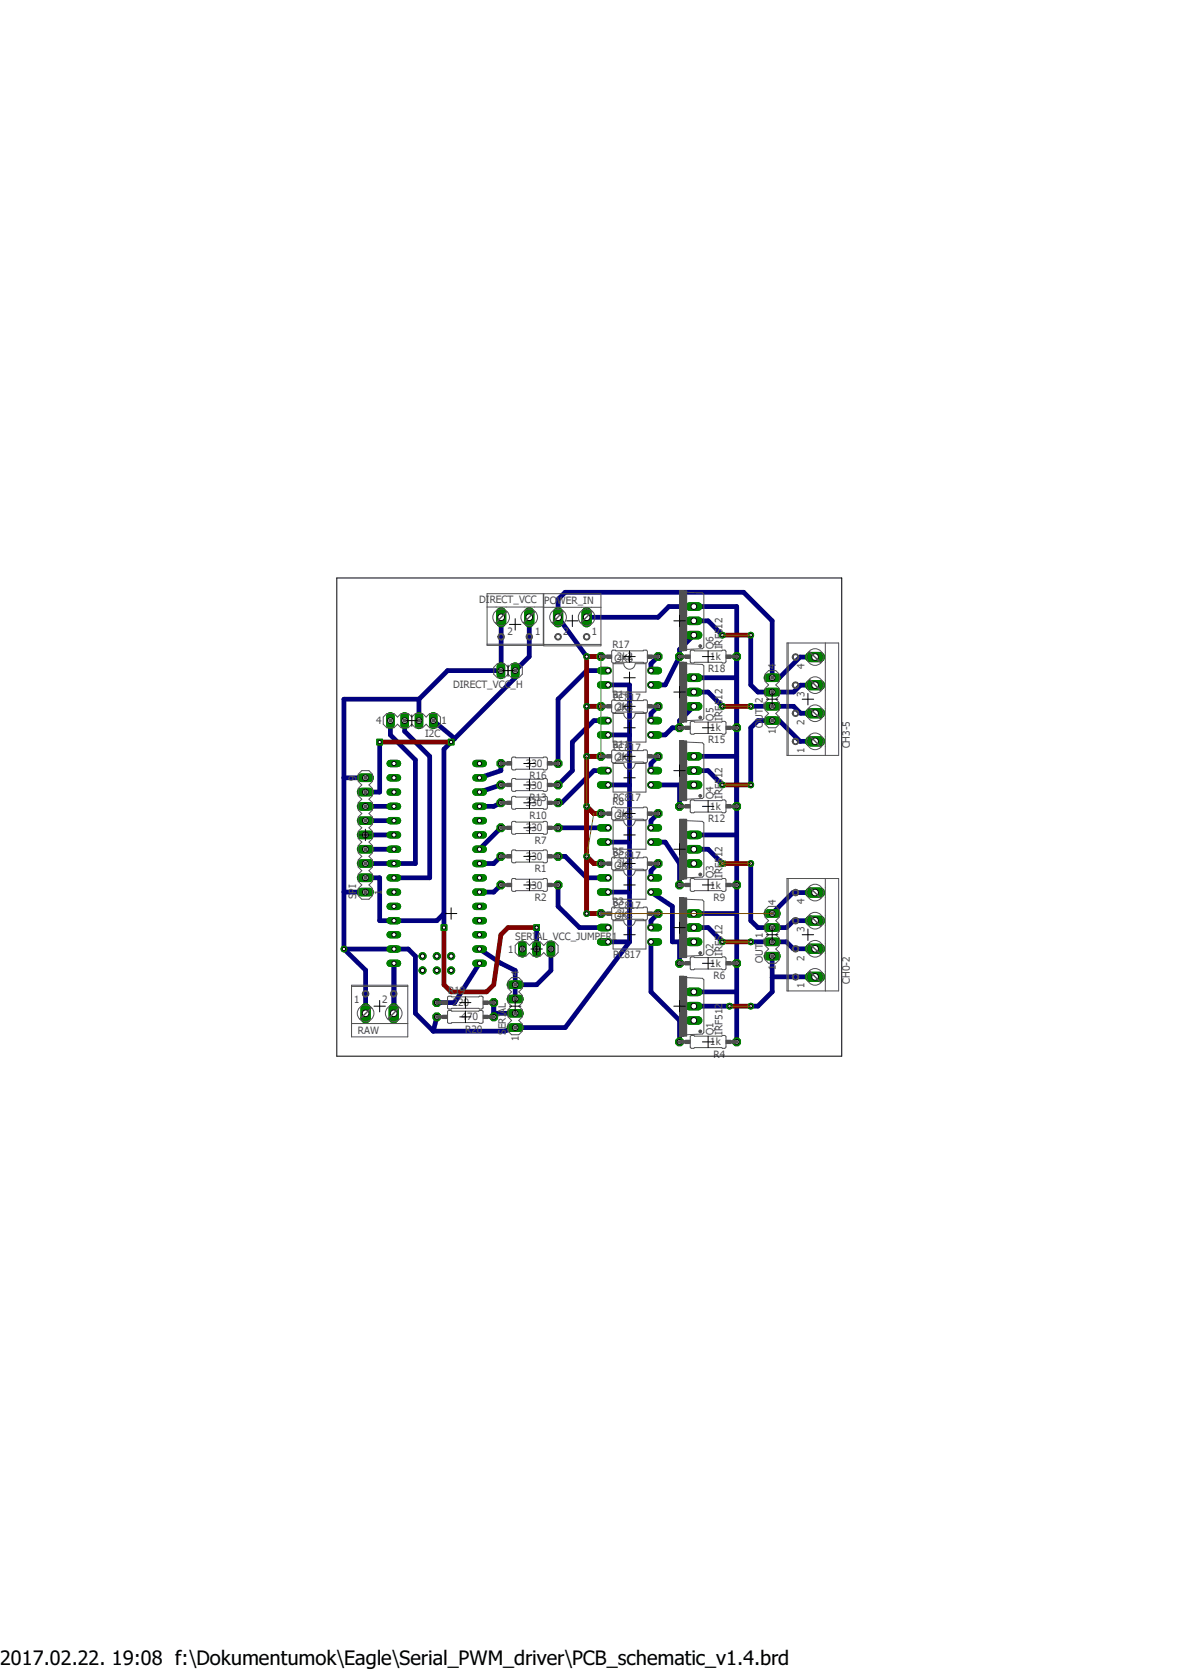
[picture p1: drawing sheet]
<svg xmlns="http://www.w3.org/2000/svg" width="210mm" height="297mm" viewBox="0 0 210 297" stroke-linecap="round" stroke-linejoin="round" font-family="sans-serif">
<defs><g id="words">
<text font-size="3.6" x="0" y="296">2017.02.22. 19:08 f:\Dokumentumok\Eagle\Serial_PWM_driver\PCB_schematic_v1.4.brd</text>
<g font-size="1.8" fill="#505050">
<text x="85.2" y="107.3">DIRECT_VCC</text>
<text x="96.7" y="107.3">POWER_IN</text>
<text x="90.2" y="112.9">2</text>
<text x="95.1" y="112.9">1</text>
<text x="100.1" y="112.8">2</text>
<text x="105.2" y="112.9">1</text>
<text x="108.8" y="115.2">R17</text>
<text x="109.2" y="117.6">OK6</text>
<text x="109.6" y="117.3">2k2</text>
<text x="125.9" y="119.5">R18</text>
<text x="126.2" y="117.3">1k</text>
<text x="126.8" y="115.4" transform="rotate(-90 126.8 115.4)">Q6</text>
<text x="128.4" y="115.4" transform="rotate(-90 128.4 115.4)">IRF512</text>
<text x="137.9" y="119" transform="rotate(-90 137.9 119)">4</text>
<text x="143" y="118.9" transform="rotate(-90 143 118.9)">4</text>
<text x="80.5" y="122.3">DIRECT_VCC_H</text>
<text x="108.8" y="124">R14</text>
<text x="109" y="124.7">PC817</text>
<text x="143" y="123.8" transform="rotate(-90 143 123.8)">3</text>
<text x="66.9" y="128.7">4</text>
<text x="75.6" y="131">I2C</text>
<text x="78.4" y="128.7">1</text>
<text x="109.2" y="126.4">OK5</text>
<text x="109.6" y="126.2">2k2</text>
<text x="126.2" y="130">1k</text>
<text x="126.8" y="128.1" transform="rotate(-90 126.8 128.1)">Q5</text>
<text x="128.4" y="128.1" transform="rotate(-90 128.4 128.1)">IRF512</text>
<text x="135.6" y="129.4" transform="rotate(-90 135.6 129.4)">OUT_2</text>
<text x="137.9" y="130.5" transform="rotate(-90 137.9 130.5)">1</text>
<text x="143" y="128.9" transform="rotate(-90 143 128.9)">2</text>
<text x="93.5" y="136.4">330</text>
<text x="108.8" y="132.9">R11</text>
<text x="109" y="133.6">PC817</text>
<text x="109.2" y="135.3">OK4</text>
<text x="109.6" y="135.1">2k2</text>
<text x="125.9" y="132.2">R15</text>
<text x="143" y="133.8" transform="rotate(-90 143 133.8)">1</text>
<text x="151" y="133.1" transform="rotate(-90 151 133.1)">CH3-5</text>
<text x="63.3" y="138.8" transform="rotate(-90 63.3 138.8)">9</text>
<text x="93.5" y="143.3">330</text>
<text x="93.5" y="140.2">330</text>
<text x="94.1" y="142.3">R13</text>
<text x="94.1" y="138.5">R16</text>
<text x="108.8" y="143.1">R8</text>
<text x="109" y="142.5">PC817</text>
<text x="126.2" y="144">1k</text>
<text x="126.8" y="142.1" transform="rotate(-90 126.8 142.1)">Q4</text>
<text x="128.4" y="142.1" transform="rotate(-90 128.4 142.1)">IRF512</text>
<text x="93.5" y="147.8">330</text>
<text x="94.1" y="145.5">R10</text>
<text x="95.1" y="149.9">R7</text>
<text x="109.2" y="145.5">OK3</text>
<text x="109.6" y="145.2">2k2</text>
<text x="125.9" y="146.1">R12</text>
<text x="93.5" y="152.9">330</text>
<text x="95.1" y="155">R1</text>
<text x="108.8" y="152">R5</text>
<text x="109" y="152.6">PC817</text>
<text x="109.2" y="154.4">OK2</text>
<text x="109.6" y="154.1">2k2</text>
<text x="63.3" y="159.9" transform="rotate(-90 63.3 159.9)">SPI</text>
<text x="67.9" y="159.1" transform="rotate(-90 67.9 159.1)">1</text>
<text x="93.5" y="157.9">330</text>
<text x="95.1" y="160.1">R2</text>
<text x="108.8" y="160.9">R3</text>
<text x="109" y="161.5">PC817</text>
<text x="126.2" y="157.9">1k</text>
<text x="126.8" y="156" transform="rotate(-90 126.8 156)">Q3</text>
<text x="126.8" y="160.1">R9</text>
<text x="128.4" y="156" transform="rotate(-90 128.4 156)">IRF512</text>
<text x="137.9" y="160.9" transform="rotate(-90 137.9 160.9)">4</text>
<text x="143" y="160.7" transform="rotate(-90 143 160.7)">4</text>
<text x="91.6" y="167">SERIAL_VCC_JUMPER1</text>
<text x="109.2" y="163.3">OK1</text>
<text x="109.6" y="163">2k2</text>
<text x="143" y="165.7" transform="rotate(-90 143 165.7)">3</text>
<text x="90.3" y="169.3">1</text>
<text x="92.2" y="173.5" transform="rotate(-90 92.2 173.5)">4</text>
<text x="109" y="170.3">PC817</text>
<text x="126.2" y="171.9">1k</text>
<text x="126.8" y="170" transform="rotate(-90 126.8 170)">Q2</text>
<text x="128.4" y="170" transform="rotate(-90 128.4 170)">IRF512</text>
<text x="135.6" y="171.2" transform="rotate(-90 135.6 171.2)">OUT_1</text>
<text x="137.9" y="172.4" transform="rotate(-90 137.9 172.4)">1</text>
<text x="143" y="170.8" transform="rotate(-90 143 170.8)">2</text>
<text x="62.9" y="178.2">1</text>
<text x="67.9" y="178.2">2</text>
<text x="79.7" y="176.7">R19</text>
<text x="80.4" y="178.9">220</text>
<text x="126.8" y="174">R6</text>
<text x="143" y="175.7" transform="rotate(-90 143 175.7)">1</text>
<text x="151" y="174.9" transform="rotate(-90 151 174.9)">CH0-2</text>
<text x="63.6" y="183.9">RAW</text>
<text x="82" y="181.4">470</text>
<text x="82.7" y="183.6">R20</text>
<text x="89.9" y="183.9" transform="rotate(-90 89.9 183.9)">SERIAL</text>
<text x="92.2" y="185.1" transform="rotate(-90 92.2 185.1)">1</text>
<text x="126.2" y="185.8">1k</text>
<text x="126.8" y="183.9" transform="rotate(-90 126.8 183.9)">Q1</text>
<text x="128.4" y="183.9" transform="rotate(-90 128.4 183.9)">IRF512</text>
<text x="126.8" y="188">R4</text>
</g>
</g></defs>
<path d="M56 100.2l97.9 91.7M153.9 100.2l-97.9 91.7" fill="none" stroke="#fff" stroke-width=".18"/>
<g fill="none" stroke="#000080" stroke-width=".85">
<path d="M89.1 109.7v9.5h-9.6l-5 5.1M94.1 109.7v7l-2.5 2.5v1.3l-12.7 12.7v31.7M104.3 109.7h12.7l1.9-1.9h12v77.4M106.8 116.7h-2.5l-5.1-7v-3.1l1.3-1.3h31.7l5 5.1v10.1h1.3l3.7-3.7h2.7M108.1 119.2h-3.8l-5.1 5.1v11.4M117 116.7l-1.3 1.3v1.2M123.3 112.9l-2.5 2.5v1.3l-2.6 5.1h-2.5M123.3 110.4h2.6l2.5 2.5M133.4 112.9v8.9l1.3 1.2h6.4l1.2-1.2h2.6M61.1 138.3h3.8M67.5 131.9v8.9h-2.6M69.4 128.1v2.5l4.4 4.5v18.4h-8.9"/>
<path d="M71.9 128.1v1.9l4.5 4.5v21.5h-6.4M74.5 124.3v3.8M74.5 124.3h-13.4v44.4M77 128.1l3.8 3.2M89 139.5l-3.8 1.3M89 135.7v1.3l-3.8 1.3M104.3 134.5h2.5M104.3 125.6h2.5M108.1 121.8h3.8v45.6M108.1 130.6h3.8M108.1 139.5h3.8M108.1 137h-2.6l-5.7 5.7h-.6"/>
<path d="M108.1 128.1h-2.6l-3.8 3.8v5.1l-2.5 2.5M115.7 139.5h7.6M117 125.6l-1.3 1.2v1.3M117 134.5l-1.3 1.2v1.3M120.8 139.5v3.8M123.3 125.6l-2.5 2.5v1.3h-1.3l-1.3 1.2h-2.5M123.3 120.5h7.6M123.3 134.5h7.6M123.3 137h2.6l2.5 2.5M123.3 123h2.6l2.5 2.6M133.4 125.6h7.7l1.2 1.2h2.6M144.9 131.8h-2.7l-3.7-3.7h-3.8l-1.3 1.3v10.1"/>
<path d="M61.1 158.6h3.8M64.9 156h2.6v7.7h10.1l1.3-1.3M64.9 151h5.1M64.9 143.3h5.1M64.9 148.4h5.1M64.9 145.9h5.1M89 157.3l-1.2 1.3h-2.6M89 152.2l-1.2 1.3h-2.6M89 147.2l-3.8 3.8M89 142.7l-1.2 .6h-2.6M99.2 157.3v3.8l3.8 3.8h5.1M99.2 152.2h1.3l3.8 3.8h3.8"/>
<path d="M99.2 147.2h8.9M104.3 143.3l1.2 1.3h1.3M104.3 152.2l1.2 1.3h1.3M108.1 158.6h3.8M108.1 149.7h3.8M115.7 149.7h2.5l2.6 3.8M115.7 158.6l3.8 2.5v6.3h3.8M117 144.6l-1.3 1.3v1.3M117 153.5l-1.3 1.3v1.2M120.8 153.5v3.8M120.8 153.5h2.5M123.3 151h2.6l2.5 2.5"/>
<path d="M123.3 148.4h7.6M133.4 153.5v10.2l1.3 1.2h5.1l1.3-1.2h3.8M144.9 158.7h-4l-3.7 3.7M61.1 168.7h11.5l1.2 1.3v10.1l3.2 3.2M61.1 168.7l3.9 3.8v7.6M70 171.2v8.9M85.2 171.2l-4.4 7h-3.2M85.2 168.7l3.8 2.5 2.6 1.3v5.1M87.8 178.2v2.6M95.4 164.9v3.8M97.9 168.7v3.8l-2.5 2.5h-3.8M104.3 162.4h2.5"/>
<path d="M108.1 167.4h3.8M111.9 167.4l-11.4 15.3h-8.9l-1.9 .6h-12.7M115.7 167.4v8.9l5.1 5.1M117 162.4l-1.3 1.3v1.2M120.8 167.4v3.8M123.3 164.9h2.6l2.5 2.5M123.3 178.9h6.4M123.3 162.4h7.6M123.3 176.3h7.6M133.4 167.4h6.4l1.2 1.3h3.9M137.2 170v6.3l-2.5 2.6h-1.3M144.9 173.7h-7.5l-.2 .1"/>
<path d="M70 180.1h.1M77.6 180.8l-.6 2.5M87.8 180.1h3.8M120.8 181.4v3.8M120.8 181.4h2.5"/>
</g>
<path d="M144 173.7h1.8" fill="none" stroke="#008000" stroke-width="1.8"/>
<circle cx="144.9" cy="173.7" r=".6" fill="#fff"/>
<circle cx="144.9" cy="173.7" r=".6" fill="none" stroke="#000" stroke-width=".18"/>
<path d="M144 168.7h1.8" fill="none" stroke="#008000" stroke-width="1.8"/>
<circle cx="144.9" cy="168.7" r=".6" fill="#fff"/>
<circle cx="144.9" cy="168.7" r=".6" fill="none" stroke="#000" stroke-width=".18"/>
<path d="M144 163.7h1.8" fill="none" stroke="#008000" stroke-width="1.8"/>
<circle cx="144.9" cy="163.7" r=".6" fill="#fff"/>
<circle cx="144.9" cy="163.7" r=".6" fill="none" stroke="#000" stroke-width=".18"/>
<path d="M144 158.7h1.8" fill="none" stroke="#008000" stroke-width="1.8"/>
<circle cx="144.9" cy="158.7" r=".6" fill="#fff"/>
<circle cx="144.9" cy="158.7" r=".6" fill="none" stroke="#000" stroke-width=".18"/>
<path d="M144 131.8h1.8" fill="none" stroke="#008000" stroke-width="1.8"/>
<circle cx="144.9" cy="131.8" r=".6" fill="#fff"/>
<circle cx="144.9" cy="131.8" r=".6" fill="none" stroke="#000" stroke-width=".18"/>
<path d="M144 126.8h1.8" fill="none" stroke="#008000" stroke-width="1.8"/>
<circle cx="144.9" cy="126.8" r=".6" fill="#fff"/>
<circle cx="144.9" cy="126.8" r=".6" fill="none" stroke="#000" stroke-width=".18"/>
<path d="M144 121.8h1.8" fill="none" stroke="#008000" stroke-width="1.8"/>
<circle cx="144.9" cy="121.8" r=".6" fill="#fff"/>
<circle cx="144.9" cy="121.8" r=".6" fill="none" stroke="#000" stroke-width=".18"/>
<path d="M144 116.8h1.8" fill="none" stroke="#008000" stroke-width="1.8"/>
<circle cx="144.9" cy="116.8" r=".6" fill="#fff"/>
<circle cx="144.9" cy="116.8" r=".6" fill="none" stroke="#000" stroke-width=".18"/>
<path d="M106.8 164.9h1.3" fill="none" stroke="#008000" stroke-width="1.4"/>
<circle cx="108.1" cy="164.9" r=".43" fill="#fff"/>
<circle cx="108.1" cy="164.9" r=".43" fill="none" stroke="#000" stroke-width=".18"/>
<path d="M106.8 167.4h1.3" fill="none" stroke="#008000" stroke-width="1.4"/>
<circle cx="108.1" cy="167.4" r=".43" fill="#fff"/>
<circle cx="108.1" cy="167.4" r=".43" fill="none" stroke="#000" stroke-width=".18"/>
<path d="M115.7 167.4h1.3" fill="none" stroke="#008000" stroke-width="1.4"/>
<circle cx="115.7" cy="167.4" r=".43" fill="#fff"/>
<circle cx="115.7" cy="167.4" r=".43" fill="none" stroke="#000" stroke-width=".18"/>
<path d="M115.7 164.9h1.3" fill="none" stroke="#008000" stroke-width="1.4"/>
<circle cx="115.7" cy="164.9" r=".43" fill="#fff"/>
<circle cx="115.7" cy="164.9" r=".43" fill="none" stroke="#000" stroke-width=".18"/>
<path d="M106.8 156h1.3" fill="none" stroke="#008000" stroke-width="1.4"/>
<circle cx="108.1" cy="156" r=".43" fill="#fff"/>
<circle cx="108.1" cy="156" r=".43" fill="none" stroke="#000" stroke-width=".18"/>
<path d="M106.8 158.6h1.3" fill="none" stroke="#008000" stroke-width="1.4"/>
<circle cx="108.1" cy="158.6" r=".43" fill="#fff"/>
<circle cx="108.1" cy="158.6" r=".43" fill="none" stroke="#000" stroke-width=".18"/>
<path d="M115.7 158.6h1.3" fill="none" stroke="#008000" stroke-width="1.4"/>
<circle cx="115.7" cy="158.6" r=".43" fill="#fff"/>
<circle cx="115.7" cy="158.6" r=".43" fill="none" stroke="#000" stroke-width=".18"/>
<path d="M115.7 156h1.3" fill="none" stroke="#008000" stroke-width="1.4"/>
<circle cx="115.7" cy="156" r=".43" fill="#fff"/>
<circle cx="115.7" cy="156" r=".43" fill="none" stroke="#000" stroke-width=".18"/>
<path d="M106.8 147.2h1.3" fill="none" stroke="#008000" stroke-width="1.4"/>
<circle cx="108.1" cy="147.2" r=".43" fill="#fff"/>
<circle cx="108.1" cy="147.2" r=".43" fill="none" stroke="#000" stroke-width=".18"/>
<path d="M106.8 149.7h1.3" fill="none" stroke="#008000" stroke-width="1.4"/>
<circle cx="108.1" cy="149.7" r=".43" fill="#fff"/>
<circle cx="108.1" cy="149.7" r=".43" fill="none" stroke="#000" stroke-width=".18"/>
<path d="M115.7 149.7h1.3" fill="none" stroke="#008000" stroke-width="1.4"/>
<circle cx="115.7" cy="149.7" r=".43" fill="#fff"/>
<circle cx="115.7" cy="149.7" r=".43" fill="none" stroke="#000" stroke-width=".18"/>
<path d="M115.7 147.2h1.3" fill="none" stroke="#008000" stroke-width="1.4"/>
<circle cx="115.7" cy="147.2" r=".43" fill="#fff"/>
<circle cx="115.7" cy="147.2" r=".43" fill="none" stroke="#000" stroke-width=".18"/>
<path d="M106.8 137h1.3" fill="none" stroke="#008000" stroke-width="1.4"/>
<circle cx="108.1" cy="137" r=".43" fill="#fff"/>
<circle cx="108.1" cy="137" r=".43" fill="none" stroke="#000" stroke-width=".18"/>
<path d="M106.8 139.5h1.3" fill="none" stroke="#008000" stroke-width="1.4"/>
<circle cx="108.1" cy="139.5" r=".43" fill="#fff"/>
<circle cx="108.1" cy="139.5" r=".43" fill="none" stroke="#000" stroke-width=".18"/>
<path d="M115.7 139.5h1.3" fill="none" stroke="#008000" stroke-width="1.4"/>
<circle cx="115.7" cy="139.5" r=".43" fill="#fff"/>
<circle cx="115.7" cy="139.5" r=".43" fill="none" stroke="#000" stroke-width=".18"/>
<path d="M115.7 137h1.3" fill="none" stroke="#008000" stroke-width="1.4"/>
<circle cx="115.7" cy="137" r=".43" fill="#fff"/>
<circle cx="115.7" cy="137" r=".43" fill="none" stroke="#000" stroke-width=".18"/>
<path d="M106.8 128.1h1.3" fill="none" stroke="#008000" stroke-width="1.4"/>
<circle cx="108.1" cy="128.1" r=".43" fill="#fff"/>
<circle cx="108.1" cy="128.1" r=".43" fill="none" stroke="#000" stroke-width=".18"/>
<path d="M106.8 130.6h1.3" fill="none" stroke="#008000" stroke-width="1.4"/>
<circle cx="108.1" cy="130.6" r=".43" fill="#fff"/>
<circle cx="108.1" cy="130.6" r=".43" fill="none" stroke="#000" stroke-width=".18"/>
<path d="M115.7 130.6h1.3" fill="none" stroke="#008000" stroke-width="1.4"/>
<circle cx="115.7" cy="130.6" r=".43" fill="#fff"/>
<circle cx="115.7" cy="130.6" r=".43" fill="none" stroke="#000" stroke-width=".18"/>
<path d="M115.7 128.1h1.3" fill="none" stroke="#008000" stroke-width="1.4"/>
<circle cx="115.7" cy="128.1" r=".43" fill="#fff"/>
<circle cx="115.7" cy="128.1" r=".43" fill="none" stroke="#000" stroke-width=".18"/>
<path d="M106.8 119.2h1.3" fill="none" stroke="#008000" stroke-width="1.4"/>
<circle cx="108.1" cy="119.2" r=".43" fill="#fff"/>
<circle cx="108.1" cy="119.2" r=".43" fill="none" stroke="#000" stroke-width=".18"/>
<path d="M106.8 121.8h1.3" fill="none" stroke="#008000" stroke-width="1.4"/>
<circle cx="108.1" cy="121.8" r=".43" fill="#fff"/>
<circle cx="108.1" cy="121.8" r=".43" fill="none" stroke="#000" stroke-width=".18"/>
<path d="M115.7 121.8h1.3" fill="none" stroke="#008000" stroke-width="1.4"/>
<circle cx="115.7" cy="121.8" r=".43" fill="#fff"/>
<circle cx="115.7" cy="121.8" r=".43" fill="none" stroke="#000" stroke-width=".18"/>
<path d="M115.7 119.2h1.3" fill="none" stroke="#008000" stroke-width="1.4"/>
<circle cx="115.7" cy="119.2" r=".43" fill="#fff"/>
<circle cx="115.7" cy="119.2" r=".43" fill="none" stroke="#000" stroke-width=".18"/>
<path d="M104.3 108.8v1.8" fill="none" stroke="#008000" stroke-width="1.8"/>
<circle cx="104.3" cy="109.7" r=".6" fill="#fff"/>
<circle cx="104.3" cy="109.7" r=".6" fill="none" stroke="#000" stroke-width=".18"/>
<path d="M99.2 108.8v1.8" fill="none" stroke="#008000" stroke-width="1.8"/>
<circle cx="99.2" cy="109.7" r=".6" fill="#fff"/>
<circle cx="99.2" cy="109.7" r=".6" fill="none" stroke="#000" stroke-width=".18"/>
<path d="M122.6 181.4h1.5" fill="none" stroke="#008000" stroke-width="1.5"/>
<circle cx="123.3" cy="181.4" r=".51" fill="#fff"/>
<circle cx="123.3" cy="181.4" r=".51" fill="none" stroke="#000" stroke-width=".18"/>
<path d="M122.6 178.9h1.5" fill="none" stroke="#008000" stroke-width="1.5"/>
<circle cx="123.3" cy="178.9" r=".51" fill="#fff"/>
<circle cx="123.3" cy="178.9" r=".51" fill="none" stroke="#000" stroke-width=".18"/>
<path d="M122.6 176.3h1.5" fill="none" stroke="#008000" stroke-width="1.5"/>
<circle cx="123.3" cy="176.3" r=".51" fill="#fff"/>
<circle cx="123.3" cy="176.3" r=".51" fill="none" stroke="#000" stroke-width=".18"/>
<path d="M122.6 167.4h1.5" fill="none" stroke="#008000" stroke-width="1.5"/>
<circle cx="123.3" cy="167.4" r=".51" fill="#fff"/>
<circle cx="123.3" cy="167.4" r=".51" fill="none" stroke="#000" stroke-width=".18"/>
<path d="M122.6 164.9h1.5" fill="none" stroke="#008000" stroke-width="1.5"/>
<circle cx="123.3" cy="164.9" r=".51" fill="#fff"/>
<circle cx="123.3" cy="164.9" r=".51" fill="none" stroke="#000" stroke-width=".18"/>
<path d="M122.6 162.4h1.5" fill="none" stroke="#008000" stroke-width="1.5"/>
<circle cx="123.3" cy="162.4" r=".51" fill="#fff"/>
<circle cx="123.3" cy="162.4" r=".51" fill="none" stroke="#000" stroke-width=".18"/>
<path d="M122.6 153.5h1.5" fill="none" stroke="#008000" stroke-width="1.5"/>
<circle cx="123.3" cy="153.5" r=".51" fill="#fff"/>
<circle cx="123.3" cy="153.5" r=".51" fill="none" stroke="#000" stroke-width=".18"/>
<path d="M122.6 151h1.5" fill="none" stroke="#008000" stroke-width="1.5"/>
<circle cx="123.3" cy="151" r=".51" fill="#fff"/>
<circle cx="123.3" cy="151" r=".51" fill="none" stroke="#000" stroke-width=".18"/>
<path d="M122.6 148.4h1.5" fill="none" stroke="#008000" stroke-width="1.5"/>
<circle cx="123.3" cy="148.4" r=".51" fill="#fff"/>
<circle cx="123.3" cy="148.4" r=".51" fill="none" stroke="#000" stroke-width=".18"/>
<path d="M122.6 139.5h1.5" fill="none" stroke="#008000" stroke-width="1.5"/>
<circle cx="123.3" cy="139.5" r=".51" fill="#fff"/>
<circle cx="123.3" cy="139.5" r=".51" fill="none" stroke="#000" stroke-width=".18"/>
<path d="M122.6 137h1.5" fill="none" stroke="#008000" stroke-width="1.5"/>
<circle cx="123.3" cy="137" r=".51" fill="#fff"/>
<circle cx="123.3" cy="137" r=".51" fill="none" stroke="#000" stroke-width=".18"/>
<path d="M122.6 134.5h1.5" fill="none" stroke="#008000" stroke-width="1.5"/>
<circle cx="123.3" cy="134.5" r=".51" fill="#fff"/>
<circle cx="123.3" cy="134.5" r=".51" fill="none" stroke="#000" stroke-width=".18"/>
<path d="M122.6 125.6h1.5" fill="none" stroke="#008000" stroke-width="1.5"/>
<circle cx="123.3" cy="125.6" r=".51" fill="#fff"/>
<circle cx="123.3" cy="125.6" r=".51" fill="none" stroke="#000" stroke-width=".18"/>
<path d="M122.6 123h1.5" fill="none" stroke="#008000" stroke-width="1.5"/>
<circle cx="123.3" cy="123" r=".51" fill="#fff"/>
<circle cx="123.3" cy="123" r=".51" fill="none" stroke="#000" stroke-width=".18"/>
<path d="M122.6 120.5h1.5" fill="none" stroke="#008000" stroke-width="1.5"/>
<circle cx="123.3" cy="120.5" r=".51" fill="#fff"/>
<circle cx="123.3" cy="120.5" r=".51" fill="none" stroke="#000" stroke-width=".18"/>
<path d="M122.6 112.9h1.5" fill="none" stroke="#008000" stroke-width="1.5"/>
<circle cx="123.3" cy="112.9" r=".51" fill="#fff"/>
<circle cx="123.3" cy="112.9" r=".51" fill="none" stroke="#000" stroke-width=".18"/>
<path d="M122.6 110.4h1.5" fill="none" stroke="#008000" stroke-width="1.5"/>
<circle cx="123.3" cy="110.4" r=".51" fill="#fff"/>
<circle cx="123.3" cy="110.4" r=".51" fill="none" stroke="#000" stroke-width=".18"/>
<path d="M122.6 107.8h1.5" fill="none" stroke="#008000" stroke-width="1.5"/>
<circle cx="123.3" cy="107.8" r=".51" fill="#fff"/>
<circle cx="123.3" cy="107.8" r=".51" fill="none" stroke="#000" stroke-width=".18"/>
<path d="M98.9 151.6h.6l.4 .3v.6l-.4 .4h-.6l-.4-.4v-.6z" fill-rule="evenodd" fill="#008000"/>
<path d="M98.9 151.6h.6l.4 .3v.6l-.4 .4h-.6l-.4-.4v-.6z" fill="none" stroke="#008000" stroke-width=".18"/>
<circle cx="99.2" cy="152.2" r=".43" fill="#fff"/>
<circle cx="99.2" cy="152.2" r=".43" fill="none" stroke="#000" stroke-width=".18"/>
<path d="M88.7 151.6h.6l.4 .3v.6l-.4 .4h-.6l-.4-.4v-.6z" fill-rule="evenodd" fill="#008000"/>
<path d="M88.7 151.6h.6l.4 .3v.6l-.4 .4h-.6l-.4-.4v-.6z" fill="none" stroke="#008000" stroke-width=".18"/>
<circle cx="89" cy="152.2" r=".43" fill="#fff"/>
<circle cx="89" cy="152.2" r=".43" fill="none" stroke="#000" stroke-width=".18"/>
<path d="M98.9 142h.6l.4 .4v.6l-.4 .4h-.6l-.4-.4v-.6z" fill-rule="evenodd" fill="#008000"/>
<path d="M98.9 142h.6l.4 .4v.6l-.4 .4h-.6l-.4-.4v-.6z" fill="none" stroke="#008000" stroke-width=".18"/>
<circle cx="99.2" cy="142.7" r=".43" fill="#fff"/>
<circle cx="99.2" cy="142.7" r=".43" fill="none" stroke="#000" stroke-width=".18"/>
<path d="M88.7 142h.6l.4 .4v.6l-.4 .4h-.6l-.4-.4v-.6z" fill-rule="evenodd" fill="#008000"/>
<path d="M88.7 142h.6l.4 .4v.6l-.4 .4h-.6l-.4-.4v-.6z" fill="none" stroke="#008000" stroke-width=".18"/>
<circle cx="89" cy="142.7" r=".43" fill="#fff"/>
<circle cx="89" cy="142.7" r=".43" fill="none" stroke="#000" stroke-width=".18"/>
<path d="M106.5 133.8h.6l.4 .4v.5l-.4 .4h-.6l-.4-.4v-.5z" fill-rule="evenodd" fill="#008000"/>
<path d="M106.5 133.8h.6l.4 .4v.5l-.4 .4h-.6l-.4-.4v-.5z" fill="none" stroke="#008000" stroke-width=".18"/>
<circle cx="106.8" cy="134.5" r=".43" fill="#fff"/>
<circle cx="106.8" cy="134.5" r=".43" fill="none" stroke="#000" stroke-width=".18"/>
<path d="M116.7 133.8h.6l.3 .4v.5l-.3 .4h-.6l-.4-.4v-.5z" fill-rule="evenodd" fill="#008000"/>
<path d="M116.7 133.8h.6l.3 .4v.5l-.3 .4h-.6l-.4-.4v-.5z" fill="none" stroke="#008000" stroke-width=".18"/>
<circle cx="117" cy="134.5" r=".43" fill="#fff"/>
<circle cx="117" cy="134.5" r=".43" fill="none" stroke="#000" stroke-width=".18"/>
<path d="M130.3 143l.3-.3h.6l.4 .3v.6l-.4 .4h-.6l-.3-.4z" fill-rule="evenodd" fill="#008000"/>
<path d="M130.3 143l.3-.3h.6l.4 .3v.6l-.4 .4h-.6l-.3-.4z" fill="none" stroke="#008000" stroke-width=".18"/>
<circle cx="130.9" cy="143.3" r=".43" fill="#fff"/>
<circle cx="130.9" cy="143.3" r=".43" fill="none" stroke="#000" stroke-width=".18"/>
<path d="M120.5 142.7h.6l.4 .3v.6l-.4 .4h-.6l-.4-.4v-.6z" fill-rule="evenodd" fill="#008000"/>
<path d="M120.5 142.7h.6l.4 .3v.6l-.4 .4h-.6l-.4-.4v-.6z" fill="none" stroke="#008000" stroke-width=".18"/>
<circle cx="120.8" cy="143.3" r=".43" fill="#fff"/>
<circle cx="120.8" cy="143.3" r=".43" fill="none" stroke="#000" stroke-width=".18"/>
<path d="M98.9 138.9h.6l.4 .3v.6l-.4 .4h-.6l-.4-.4v-.6z" fill-rule="evenodd" fill="#008000"/>
<path d="M98.9 138.9h.6l.4 .3v.6l-.4 .4h-.6l-.4-.4v-.6z" fill="none" stroke="#008000" stroke-width=".18"/>
<circle cx="99.2" cy="139.5" r=".43" fill="#fff"/>
<circle cx="99.2" cy="139.5" r=".43" fill="none" stroke="#000" stroke-width=".18"/>
<path d="M88.7 138.9h.6l.4 .3v.6l-.4 .4h-.6l-.4-.4v-.6z" fill-rule="evenodd" fill="#008000"/>
<path d="M88.7 138.9h.6l.4 .3v.6l-.4 .4h-.6l-.4-.4v-.6z" fill="none" stroke="#008000" stroke-width=".18"/>
<circle cx="89" cy="139.5" r=".43" fill="#fff"/>
<circle cx="89" cy="139.5" r=".43" fill="none" stroke="#000" stroke-width=".18"/>
<path d="M106.5 124.9h.6l.4 .4v.6l-.4 .3h-.6l-.4-.3v-.6z" fill-rule="evenodd" fill="#008000"/>
<path d="M106.5 124.9h.6l.4 .4v.6l-.4 .3h-.6l-.4-.3v-.6z" fill="none" stroke="#008000" stroke-width=".18"/>
<circle cx="106.8" cy="125.6" r=".43" fill="#fff"/>
<circle cx="106.8" cy="125.6" r=".43" fill="none" stroke="#000" stroke-width=".18"/>
<path d="M116.7 124.9h.6l.3 .4v.6l-.3 .3h-.6l-.4-.3v-.6z" fill-rule="evenodd" fill="#008000"/>
<path d="M116.7 124.9h.6l.3 .4v.6l-.3 .3h-.6l-.4-.3v-.6z" fill="none" stroke="#008000" stroke-width=".18"/>
<circle cx="117" cy="125.6" r=".43" fill="#fff"/>
<circle cx="117" cy="125.6" r=".43" fill="none" stroke="#000" stroke-width=".18"/>
<path d="M130.3 129.1l.3-.4h.6l.4 .4v.6l-.4 .3h-.6l-.3-.3z" fill-rule="evenodd" fill="#008000"/>
<path d="M130.3 129.1l.3-.4h.6l.4 .4v.6l-.4 .3h-.6l-.3-.3z" fill="none" stroke="#008000" stroke-width=".18"/>
<circle cx="130.9" cy="129.4" r=".43" fill="#fff"/>
<circle cx="130.9" cy="129.4" r=".43" fill="none" stroke="#000" stroke-width=".18"/>
<path d="M120.5 128.7h.6l.4 .4v.6l-.4 .3h-.6l-.4-.3v-.6z" fill-rule="evenodd" fill="#008000"/>
<path d="M120.5 128.7h.6l.4 .4v.6l-.4 .3h-.6l-.4-.3v-.6z" fill="none" stroke="#008000" stroke-width=".18"/>
<circle cx="120.8" cy="129.4" r=".43" fill="#fff"/>
<circle cx="120.8" cy="129.4" r=".43" fill="none" stroke="#000" stroke-width=".18"/>
<path d="M98.9 135h.6l.4 .4v.6l-.4 .4h-.6l-.4-.4v-.6z" fill-rule="evenodd" fill="#008000"/>
<path d="M98.9 135h.6l.4 .4v.6l-.4 .4h-.6l-.4-.4v-.6z" fill="none" stroke="#008000" stroke-width=".18"/>
<circle cx="99.2" cy="135.7" r=".43" fill="#fff"/>
<circle cx="99.2" cy="135.7" r=".43" fill="none" stroke="#000" stroke-width=".18"/>
<path d="M88.7 135h.6l.4 .4v.6l-.4 .4h-.6l-.4-.4v-.6z" fill-rule="evenodd" fill="#008000"/>
<path d="M88.7 135h.6l.4 .4v.6l-.4 .4h-.6l-.4-.4v-.6z" fill="none" stroke="#008000" stroke-width=".18"/>
<circle cx="89" cy="135.7" r=".43" fill="#fff"/>
<circle cx="89" cy="135.7" r=".43" fill="none" stroke="#000" stroke-width=".18"/>
<path d="M106.1 116.4l.4-.4h.6l.4 .4v.6l-.4 .4h-.6l-.4-.4z" fill-rule="evenodd" fill="#008000"/>
<path d="M106.1 116.4l.4-.4h.6l.4 .4v.6l-.4 .4h-.6l-.4-.4z" fill="none" stroke="#008000" stroke-width=".18"/>
<circle cx="106.8" cy="116.7" r=".43" fill="#fff"/>
<circle cx="106.8" cy="116.7" r=".43" fill="none" stroke="#000" stroke-width=".18"/>
<path d="M116.3 116.4l.4-.4h.6l.3 .4v.6l-.3 .4h-.6l-.4-.4z" fill-rule="evenodd" fill="#008000"/>
<path d="M116.3 116.4l.4-.4h.6l.3 .4v.6l-.3 .4h-.6l-.4-.4z" fill="none" stroke="#008000" stroke-width=".18"/>
<circle cx="117" cy="116.7" r=".43" fill="#fff"/>
<circle cx="117" cy="116.7" r=".43" fill="none" stroke="#000" stroke-width=".18"/>
<path d="M130.3 116.4l.3-.4h.6l.4 .4v.6l-.4 .4h-.6l-.3-.4z" fill-rule="evenodd" fill="#008000"/>
<path d="M130.3 116.4l.3-.4h.6l.4 .4v.6l-.4 .4h-.6l-.3-.4z" fill="none" stroke="#008000" stroke-width=".18"/>
<circle cx="130.9" cy="116.7" r=".43" fill="#fff"/>
<circle cx="130.9" cy="116.7" r=".43" fill="none" stroke="#000" stroke-width=".18"/>
<path d="M120.1 116.4l.4-.4h.6l.4 .4v.6l-.4 .4h-.6l-.4-.4z" fill-rule="evenodd" fill="#008000"/>
<path d="M120.1 116.4l.4-.4h.6l.4 .4v.6l-.4 .4h-.6l-.4-.4z" fill="none" stroke="#008000" stroke-width=".18"/>
<circle cx="120.8" cy="116.7" r=".43" fill="#fff"/>
<circle cx="120.8" cy="116.7" r=".43" fill="none" stroke="#000" stroke-width=".18"/>
<path d="M98.9 156.6h.6l.4 .4v.6l-.4 .4h-.6l-.4-.4v-.6z" fill-rule="evenodd" fill="#008000"/>
<path d="M98.9 156.6h.6l.4 .4v.6l-.4 .4h-.6l-.4-.4v-.6z" fill="none" stroke="#008000" stroke-width=".18"/>
<circle cx="99.2" cy="157.3" r=".43" fill="#fff"/>
<circle cx="99.2" cy="157.3" r=".43" fill="none" stroke="#000" stroke-width=".18"/>
<path d="M88.7 156.6h.6l.4 .4v.6l-.4 .4h-.6l-.4-.4v-.6z" fill-rule="evenodd" fill="#008000"/>
<path d="M88.7 156.6h.6l.4 .4v.6l-.4 .4h-.6l-.4-.4v-.6z" fill="none" stroke="#008000" stroke-width=".18"/>
<circle cx="89" cy="157.3" r=".43" fill="#fff"/>
<circle cx="89" cy="157.3" r=".43" fill="none" stroke="#000" stroke-width=".18"/>
<path d="M106.5 161.7h.6l.4 .4v.6l-.4 .4h-.6l-.4-.4v-.6z" fill-rule="evenodd" fill="#008000"/>
<path d="M106.5 161.7h.6l.4 .4v.6l-.4 .4h-.6l-.4-.4v-.6z" fill="none" stroke="#008000" stroke-width=".18"/>
<circle cx="106.8" cy="162.4" r=".43" fill="#fff"/>
<circle cx="106.8" cy="162.4" r=".43" fill="none" stroke="#000" stroke-width=".18"/>
<path d="M116.7 161.7h.6l.3 .4v.6l-.3 .4h-.6l-.4-.4v-.6z" fill-rule="evenodd" fill="#008000"/>
<path d="M116.7 161.7h.6l.3 .4v.6l-.3 .4h-.6l-.4-.4v-.6z" fill="none" stroke="#008000" stroke-width=".18"/>
<circle cx="117" cy="162.4" r=".43" fill="#fff"/>
<circle cx="117" cy="162.4" r=".43" fill="none" stroke="#000" stroke-width=".18"/>
<path d="M130.3 184.9l.3-.4h.6l.4 .4v.6l-.4 .4h-.6l-.3-.4z" fill-rule="evenodd" fill="#008000"/>
<path d="M130.3 184.9l.3-.4h.6l.4 .4v.6l-.4 .4h-.6l-.3-.4z" fill="none" stroke="#008000" stroke-width=".18"/>
<circle cx="130.9" cy="185.2" r=".43" fill="#fff"/>
<circle cx="130.9" cy="185.2" r=".43" fill="none" stroke="#000" stroke-width=".18"/>
<path d="M120.1 184.9l.4-.4h.6l.4 .4v.6l-.4 .4h-.6l-.4-.4z" fill-rule="evenodd" fill="#008000"/>
<path d="M120.1 184.9l.4-.4h.6l.4 .4v.6l-.4 .4h-.6l-.4-.4z" fill="none" stroke="#008000" stroke-width=".18"/>
<circle cx="120.8" cy="185.2" r=".43" fill="#fff"/>
<circle cx="120.8" cy="185.2" r=".43" fill="none" stroke="#000" stroke-width=".18"/>
<path d="M106.5 152.8h.6l.4 .4v.6l-.4 .4h-.6l-.4-.4v-.6z" fill-rule="evenodd" fill="#008000"/>
<path d="M106.5 152.8h.6l.4 .4v.6l-.4 .4h-.6l-.4-.4v-.6z" fill="none" stroke="#008000" stroke-width=".18"/>
<circle cx="106.8" cy="153.5" r=".43" fill="#fff"/>
<circle cx="106.8" cy="153.5" r=".43" fill="none" stroke="#000" stroke-width=".18"/>
<path d="M116.7 152.8h.6l.3 .4v.6l-.3 .4h-.6l-.4-.4v-.6z" fill-rule="evenodd" fill="#008000"/>
<path d="M116.7 152.8h.6l.3 .4v.6l-.3 .4h-.6l-.4-.4v-.6z" fill="none" stroke="#008000" stroke-width=".18"/>
<circle cx="117" cy="153.5" r=".43" fill="#fff"/>
<circle cx="117" cy="153.5" r=".43" fill="none" stroke="#000" stroke-width=".18"/>
<path d="M130.3 170.9l.3-.3h.6l.4 .3v.6l-.4 .4h-.6l-.3-.4z" fill-rule="evenodd" fill="#008000"/>
<path d="M130.3 170.9l.3-.3h.6l.4 .3v.6l-.4 .4h-.6l-.3-.4z" fill="none" stroke="#008000" stroke-width=".18"/>
<circle cx="130.9" cy="171.2" r=".43" fill="#fff"/>
<circle cx="130.9" cy="171.2" r=".43" fill="none" stroke="#000" stroke-width=".18"/>
<path d="M120.1 170.9l.4-.3h.6l.4 .3v.6l-.4 .4h-.6l-.4-.4z" fill-rule="evenodd" fill="#008000"/>
<path d="M120.1 170.9l.4-.3h.6l.4 .3v.6l-.4 .4h-.6l-.4-.4z" fill="none" stroke="#008000" stroke-width=".18"/>
<circle cx="120.8" cy="171.2" r=".43" fill="#fff"/>
<circle cx="120.8" cy="171.2" r=".43" fill="none" stroke="#000" stroke-width=".18"/>
<path d="M98.9 146.5h.6l.4 .4v.5l-.4 .4h-.6l-.4-.4v-.5z" fill-rule="evenodd" fill="#008000"/>
<path d="M98.9 146.5h.6l.4 .4v.5l-.4 .4h-.6l-.4-.4v-.5z" fill="none" stroke="#008000" stroke-width=".18"/>
<circle cx="99.2" cy="147.2" r=".43" fill="#fff"/>
<circle cx="99.2" cy="147.2" r=".43" fill="none" stroke="#000" stroke-width=".18"/>
<path d="M88.7 146.5h.6l.4 .4v.5l-.4 .4h-.6l-.4-.4v-.5z" fill-rule="evenodd" fill="#008000"/>
<path d="M88.7 146.5h.6l.4 .4v.5l-.4 .4h-.6l-.4-.4v-.5z" fill="none" stroke="#008000" stroke-width=".18"/>
<circle cx="89" cy="147.2" r=".43" fill="#fff"/>
<circle cx="89" cy="147.2" r=".43" fill="none" stroke="#000" stroke-width=".18"/>
<path d="M106.5 143.9h.6l.4 .4v.6l-.4 .4h-.6l-.4-.4v-.6z" fill-rule="evenodd" fill="#008000"/>
<path d="M106.5 143.9h.6l.4 .4v.6l-.4 .4h-.6l-.4-.4v-.6z" fill="none" stroke="#008000" stroke-width=".18"/>
<circle cx="106.8" cy="144.6" r=".43" fill="#fff"/>
<circle cx="106.8" cy="144.6" r=".43" fill="none" stroke="#000" stroke-width=".18"/>
<path d="M116.7 143.9h.6l.3 .4v.6l-.3 .4h-.6l-.4-.4v-.6z" fill-rule="evenodd" fill="#008000"/>
<path d="M116.7 143.9h.6l.3 .4v.6l-.3 .4h-.6l-.4-.4v-.6z" fill="none" stroke="#008000" stroke-width=".18"/>
<circle cx="117" cy="144.6" r=".43" fill="#fff"/>
<circle cx="117" cy="144.6" r=".43" fill="none" stroke="#000" stroke-width=".18"/>
<path d="M130.3 157l.3-.4h.6l.4 .4v.6l-.4 .4h-.6l-.3-.4z" fill-rule="evenodd" fill="#008000"/>
<path d="M130.3 157l.3-.4h.6l.4 .4v.6l-.4 .4h-.6l-.3-.4z" fill="none" stroke="#008000" stroke-width=".18"/>
<circle cx="130.9" cy="157.3" r=".43" fill="#fff"/>
<circle cx="130.9" cy="157.3" r=".43" fill="none" stroke="#000" stroke-width=".18"/>
<path d="M120.5 156.6h.6l.4 .4v.6l-.4 .4h-.6l-.4-.4v-.6z" fill-rule="evenodd" fill="#008000"/>
<path d="M120.5 156.6h.6l.4 .4v.6l-.4 .4h-.6l-.4-.4v-.6z" fill="none" stroke="#008000" stroke-width=".18"/>
<circle cx="120.8" cy="157.3" r=".43" fill="#fff"/>
<circle cx="120.8" cy="157.3" r=".43" fill="none" stroke="#000" stroke-width=".18"/>
<path d="M84.6 171.2h1.3" fill="none" stroke="#008000" stroke-width="1.3"/>
<circle cx="85.2" cy="171.2" r=".38" fill="#fff"/>
<circle cx="85.2" cy="171.2" r=".38" fill="none" stroke="#000" stroke-width=".18"/>
<path d="M84.6 168.7h1.3" fill="none" stroke="#008000" stroke-width="1.3"/>
<circle cx="85.2" cy="168.7" r=".38" fill="#fff"/>
<circle cx="85.2" cy="168.7" r=".38" fill="none" stroke="#000" stroke-width=".18"/>
<path d="M84.6 166.2h1.3" fill="none" stroke="#008000" stroke-width="1.3"/>
<circle cx="85.2" cy="166.2" r=".38" fill="#fff"/>
<circle cx="85.2" cy="166.2" r=".38" fill="none" stroke="#000" stroke-width=".18"/>
<path d="M84.6 163.7h1.3" fill="none" stroke="#008000" stroke-width="1.3"/>
<circle cx="85.2" cy="163.7" r=".38" fill="#fff"/>
<circle cx="85.2" cy="163.7" r=".38" fill="none" stroke="#000" stroke-width=".18"/>
<path d="M84.6 161.1h1.3" fill="none" stroke="#008000" stroke-width="1.3"/>
<circle cx="85.2" cy="161.1" r=".38" fill="#fff"/>
<circle cx="85.2" cy="161.1" r=".38" fill="none" stroke="#000" stroke-width=".18"/>
<path d="M84.6 158.6h1.3" fill="none" stroke="#008000" stroke-width="1.3"/>
<circle cx="85.2" cy="158.6" r=".38" fill="#fff"/>
<circle cx="85.2" cy="158.6" r=".38" fill="none" stroke="#000" stroke-width=".18"/>
<path d="M84.6 156h1.3" fill="none" stroke="#008000" stroke-width="1.3"/>
<circle cx="85.2" cy="156" r=".38" fill="#fff"/>
<circle cx="85.2" cy="156" r=".38" fill="none" stroke="#000" stroke-width=".18"/>
<path d="M84.6 153.5h1.3" fill="none" stroke="#008000" stroke-width="1.3"/>
<circle cx="85.2" cy="153.5" r=".38" fill="#fff"/>
<circle cx="85.2" cy="153.5" r=".38" fill="none" stroke="#000" stroke-width=".18"/>
<path d="M84.6 151h1.3" fill="none" stroke="#008000" stroke-width="1.3"/>
<circle cx="85.2" cy="151" r=".38" fill="#fff"/>
<circle cx="85.2" cy="151" r=".38" fill="none" stroke="#000" stroke-width=".18"/>
<path d="M84.6 148.4h1.3" fill="none" stroke="#008000" stroke-width="1.3"/>
<circle cx="85.2" cy="148.4" r=".38" fill="#fff"/>
<circle cx="85.2" cy="148.4" r=".38" fill="none" stroke="#000" stroke-width=".18"/>
<path d="M84.6 145.9h1.3" fill="none" stroke="#008000" stroke-width="1.3"/>
<circle cx="85.2" cy="145.9" r=".38" fill="#fff"/>
<circle cx="85.2" cy="145.9" r=".38" fill="none" stroke="#000" stroke-width=".18"/>
<path d="M84.6 143.3h1.3" fill="none" stroke="#008000" stroke-width="1.3"/>
<circle cx="85.2" cy="143.3" r=".38" fill="#fff"/>
<circle cx="85.2" cy="143.3" r=".38" fill="none" stroke="#000" stroke-width=".18"/>
<path d="M69.3 171.2h1.4" fill="none" stroke="#008000" stroke-width="1.3"/>
<circle cx="70" cy="171.2" r=".38" fill="#fff"/>
<circle cx="70" cy="171.2" r=".38" fill="none" stroke="#000" stroke-width=".18"/>
<path d="M69.3 168.7h1.4" fill="none" stroke="#008000" stroke-width="1.3"/>
<circle cx="70" cy="168.7" r=".38" fill="#fff"/>
<circle cx="70" cy="168.7" r=".38" fill="none" stroke="#000" stroke-width=".18"/>
<path d="M69.3 166.2h1.4" fill="none" stroke="#008000" stroke-width="1.3"/>
<circle cx="70" cy="166.2" r=".38" fill="#fff"/>
<circle cx="70" cy="166.2" r=".38" fill="none" stroke="#000" stroke-width=".18"/>
<path d="M69.3 151h1.4" fill="none" stroke="#008000" stroke-width="1.3"/>
<circle cx="70" cy="151" r=".38" fill="#fff"/>
<circle cx="70" cy="151" r=".38" fill="none" stroke="#000" stroke-width=".18"/>
<path d="M69.3 148.4h1.4" fill="none" stroke="#008000" stroke-width="1.3"/>
<circle cx="70" cy="148.4" r=".38" fill="#fff"/>
<circle cx="70" cy="148.4" r=".38" fill="none" stroke="#000" stroke-width=".18"/>
<path d="M69.3 145.9h1.4" fill="none" stroke="#008000" stroke-width="1.3"/>
<circle cx="70" cy="145.9" r=".38" fill="#fff"/>
<circle cx="70" cy="145.9" r=".38" fill="none" stroke="#000" stroke-width=".18"/>
<path d="M69.3 143.3h1.4" fill="none" stroke="#008000" stroke-width="1.3"/>
<circle cx="70" cy="143.3" r=".38" fill="#fff"/>
<circle cx="70" cy="143.3" r=".38" fill="none" stroke="#000" stroke-width=".18"/>
<path d="M69.3 135.7h1.4" fill="none" stroke="#008000" stroke-width="1.3"/>
<circle cx="70" cy="135.7" r=".38" fill="#fff"/>
<circle cx="70" cy="135.7" r=".38" fill="none" stroke="#000" stroke-width=".18"/>
<path d="M84.6 135.7h1.3" fill="none" stroke="#008000" stroke-width="1.3"/>
<circle cx="85.2" cy="135.7" r=".38" fill="#fff"/>
<circle cx="85.2" cy="135.7" r=".38" fill="none" stroke="#000" stroke-width=".18"/>
<path d="M84.6 138.3h1.3" fill="none" stroke="#008000" stroke-width="1.3"/>
<circle cx="85.2" cy="138.3" r=".38" fill="#fff"/>
<circle cx="85.2" cy="138.3" r=".38" fill="none" stroke="#000" stroke-width=".18"/>
<path d="M84.6 140.8h1.3" fill="none" stroke="#008000" stroke-width="1.3"/>
<circle cx="85.2" cy="140.8" r=".38" fill="#fff"/>
<circle cx="85.2" cy="140.8" r=".38" fill="none" stroke="#000" stroke-width=".18"/>
<path d="M69.3 138.3h1.4" fill="none" stroke="#008000" stroke-width="1.3"/>
<circle cx="70" cy="138.3" r=".38" fill="#fff"/>
<circle cx="70" cy="138.3" r=".38" fill="none" stroke="#000" stroke-width=".18"/>
<path d="M69.3 140.8h1.4" fill="none" stroke="#008000" stroke-width="1.3"/>
<circle cx="70" cy="140.8" r=".38" fill="#fff"/>
<circle cx="70" cy="140.8" r=".38" fill="none" stroke="#000" stroke-width=".18"/>
<path d="M69.3 163.7h1.4" fill="none" stroke="#008000" stroke-width="1.3"/>
<circle cx="70" cy="163.7" r=".38" fill="#fff"/>
<circle cx="70" cy="163.7" r=".38" fill="none" stroke="#000" stroke-width=".18"/>
<circle cx="75.1" cy="170" r=".63" fill="#008000"/>
<circle cx="75.1" cy="170" r=".63" fill="none" stroke="#008000" stroke-width=".18"/>
<circle cx="75.1" cy="170" r=".38" fill="#fff"/>
<circle cx="75.1" cy="170" r=".38" fill="none" stroke="#000" stroke-width=".18"/>
<circle cx="77.6" cy="170" r=".63" fill="#008000"/>
<circle cx="77.6" cy="170" r=".63" fill="none" stroke="#008000" stroke-width=".18"/>
<circle cx="77.6" cy="170" r=".38" fill="#fff"/>
<circle cx="77.6" cy="170" r=".38" fill="none" stroke="#000" stroke-width=".18"/>
<circle cx="80.2" cy="170" r=".63" fill="#008000"/>
<circle cx="80.2" cy="170" r=".63" fill="none" stroke="#008000" stroke-width=".18"/>
<circle cx="80.2" cy="170" r=".38" fill="#fff"/>
<circle cx="80.2" cy="170" r=".38" fill="none" stroke="#000" stroke-width=".18"/>
<path d="M69.3 153.5h1.4" fill="none" stroke="#008000" stroke-width="1.3"/>
<circle cx="70" cy="153.5" r=".38" fill="#fff"/>
<circle cx="70" cy="153.5" r=".38" fill="none" stroke="#000" stroke-width=".18"/>
<path d="M69.3 156h1.4" fill="none" stroke="#008000" stroke-width="1.3"/>
<circle cx="70" cy="156" r=".38" fill="#fff"/>
<circle cx="70" cy="156" r=".38" fill="none" stroke="#000" stroke-width=".18"/>
<path d="M69.3 158.6h1.4" fill="none" stroke="#008000" stroke-width="1.3"/>
<circle cx="70" cy="158.6" r=".38" fill="#fff"/>
<circle cx="70" cy="158.6" r=".38" fill="none" stroke="#000" stroke-width=".18"/>
<path d="M69.3 161.1h1.4" fill="none" stroke="#008000" stroke-width="1.3"/>
<circle cx="70" cy="161.1" r=".38" fill="#fff"/>
<circle cx="70" cy="161.1" r=".38" fill="none" stroke="#000" stroke-width=".18"/>
<circle cx="75.1" cy="172.5" r=".63" fill="#008000"/>
<circle cx="75.1" cy="172.5" r=".63" fill="none" stroke="#008000" stroke-width=".18"/>
<circle cx="75.1" cy="172.5" r=".38" fill="#fff"/>
<circle cx="75.1" cy="172.5" r=".38" fill="none" stroke="#000" stroke-width=".18"/>
<circle cx="77.6" cy="172.5" r=".63" fill="#008000"/>
<circle cx="77.6" cy="172.5" r=".63" fill="none" stroke="#008000" stroke-width=".18"/>
<circle cx="77.6" cy="172.5" r=".38" fill="#fff"/>
<circle cx="77.6" cy="172.5" r=".38" fill="none" stroke="#000" stroke-width=".18"/>
<circle cx="80.2" cy="172.5" r=".63" fill="#008000"/>
<circle cx="80.2" cy="172.5" r=".63" fill="none" stroke="#008000" stroke-width=".18"/>
<circle cx="80.2" cy="172.5" r=".38" fill="#fff"/>
<circle cx="80.2" cy="172.5" r=".38" fill="none" stroke="#000" stroke-width=".18"/>
<path d="M136.5 170h1.5" fill="none" stroke="#008000" stroke-width="1.5"/>
<circle cx="137.2" cy="170" r=".51" fill="#fff"/>
<circle cx="137.2" cy="170" r=".51" fill="none" stroke="#000" stroke-width=".18"/>
<path d="M136.5 167.4h1.5" fill="none" stroke="#008000" stroke-width="1.5"/>
<circle cx="137.2" cy="167.4" r=".51" fill="#fff"/>
<circle cx="137.2" cy="167.4" r=".51" fill="none" stroke="#000" stroke-width=".18"/>
<path d="M136.5 164.9h1.5" fill="none" stroke="#008000" stroke-width="1.5"/>
<circle cx="137.2" cy="164.9" r=".51" fill="#fff"/>
<circle cx="137.2" cy="164.9" r=".51" fill="none" stroke="#000" stroke-width=".18"/>
<path d="M136.5 162.4h1.5" fill="none" stroke="#008000" stroke-width="1.5"/>
<circle cx="137.2" cy="162.4" r=".51" fill="#fff"/>
<circle cx="137.2" cy="162.4" r=".51" fill="none" stroke="#000" stroke-width=".18"/>
<path d="M136.5 128.1h1.5" fill="none" stroke="#008000" stroke-width="1.5"/>
<circle cx="137.2" cy="128.1" r=".51" fill="#fff"/>
<circle cx="137.2" cy="128.1" r=".51" fill="none" stroke="#000" stroke-width=".18"/>
<path d="M136.5 125.6h1.5" fill="none" stroke="#008000" stroke-width="1.5"/>
<circle cx="137.2" cy="125.6" r=".51" fill="#fff"/>
<circle cx="137.2" cy="125.6" r=".51" fill="none" stroke="#000" stroke-width=".18"/>
<path d="M136.5 123h1.5" fill="none" stroke="#008000" stroke-width="1.5"/>
<circle cx="137.2" cy="123" r=".51" fill="#fff"/>
<circle cx="137.2" cy="123" r=".51" fill="none" stroke="#000" stroke-width=".18"/>
<path d="M136.5 120.5h1.5" fill="none" stroke="#008000" stroke-width="1.5"/>
<circle cx="137.2" cy="120.5" r=".51" fill="#fff"/>
<circle cx="137.2" cy="120.5" r=".51" fill="none" stroke="#000" stroke-width=".18"/>
<path d="M77 177.9l.3-.4h.6l.4 .4v.6l-.4 .4h-.6l-.3-.4z" fill-rule="evenodd" fill="#008000"/>
<path d="M77 177.9l.3-.4h.6l.4 .4v.6l-.4 .4h-.6l-.3-.4z" fill="none" stroke="#008000" stroke-width=".18"/>
<circle cx="77.6" cy="178.2" r=".43" fill="#fff"/>
<circle cx="77.6" cy="178.2" r=".43" fill="none" stroke="#000" stroke-width=".18"/>
<path d="M87.1 177.9l.4-.4h.6l.3 .4v.6l-.3 .4h-.6l-.4-.4z" fill-rule="evenodd" fill="#008000"/>
<path d="M87.1 177.9l.4-.4h.6l.3 .4v.6l-.3 .4h-.6l-.4-.4z" fill="none" stroke="#008000" stroke-width=".18"/>
<circle cx="87.8" cy="178.2" r=".43" fill="#fff"/>
<circle cx="87.8" cy="178.2" r=".43" fill="none" stroke="#000" stroke-width=".18"/>
<path d="M87.1 180.5l.4-.4h.6l.3 .4v.6l-.3 .3h-.6l-.4-.3z" fill-rule="evenodd" fill="#008000"/>
<path d="M87.1 180.5l.4-.4h.6l.3 .4v.6l-.3 .3h-.6l-.4-.3z" fill="none" stroke="#008000" stroke-width=".18"/>
<circle cx="87.8" cy="180.8" r=".43" fill="#fff"/>
<circle cx="87.8" cy="180.8" r=".43" fill="none" stroke="#000" stroke-width=".18"/>
<path d="M77 180.5l.3-.4h.6l.4 .4v.6l-.4 .3h-.6l-.3-.3z" fill-rule="evenodd" fill="#008000"/>
<path d="M77 180.5l.3-.4h.6l.4 .4v.6l-.4 .3h-.6l-.3-.3z" fill="none" stroke="#008000" stroke-width=".18"/>
<circle cx="77.6" cy="180.8" r=".43" fill="#fff"/>
<circle cx="77.6" cy="180.8" r=".43" fill="none" stroke="#000" stroke-width=".18"/>
<path d="M90.8 182.7h1.5" fill="none" stroke="#008000" stroke-width="1.5"/>
<circle cx="91.6" cy="182.7" r=".51" fill="#fff"/>
<circle cx="91.6" cy="182.7" r=".51" fill="none" stroke="#000" stroke-width=".18"/>
<path d="M90.8 180.1h1.5" fill="none" stroke="#008000" stroke-width="1.5"/>
<circle cx="91.6" cy="180.1" r=".51" fill="#fff"/>
<circle cx="91.6" cy="180.1" r=".51" fill="none" stroke="#000" stroke-width=".18"/>
<path d="M90.8 177.6h1.5" fill="none" stroke="#008000" stroke-width="1.5"/>
<circle cx="91.6" cy="177.6" r=".51" fill="#fff"/>
<circle cx="91.6" cy="177.6" r=".51" fill="none" stroke="#000" stroke-width=".18"/>
<path d="M90.8 175h1.5" fill="none" stroke="#008000" stroke-width="1.5"/>
<circle cx="91.6" cy="175" r=".51" fill="#fff"/>
<circle cx="91.6" cy="175" r=".51" fill="none" stroke="#000" stroke-width=".18"/>
<path d="M77 127.3v1.6" fill="none" stroke="#008000" stroke-width="1.5"/>
<circle cx="77" cy="128.1" r=".51" fill="#fff"/>
<circle cx="77" cy="128.1" r=".51" fill="none" stroke="#000" stroke-width=".18"/>
<path d="M74.5 127.3v1.6" fill="none" stroke="#008000" stroke-width="1.5"/>
<circle cx="74.5" cy="128.1" r=".51" fill="#fff"/>
<circle cx="74.5" cy="128.1" r=".51" fill="none" stroke="#000" stroke-width=".18"/>
<path d="M71.9 127.3v1.6" fill="none" stroke="#008000" stroke-width="1.5"/>
<circle cx="71.9" cy="128.1" r=".51" fill="#fff"/>
<circle cx="71.9" cy="128.1" r=".51" fill="none" stroke="#000" stroke-width=".18"/>
<path d="M69.4 127.3v1.6" fill="none" stroke="#008000" stroke-width="1.5"/>
<circle cx="69.4" cy="128.1" r=".51" fill="#fff"/>
<circle cx="69.4" cy="128.1" r=".51" fill="none" stroke="#000" stroke-width=".18"/>
<path d="M65 179.2v1.8" fill="none" stroke="#008000" stroke-width="1.8"/>
<circle cx="65" cy="180.1" r=".6" fill="#fff"/>
<circle cx="65" cy="180.1" r=".6" fill="none" stroke="#000" stroke-width=".18"/>
<path d="M70 179.2v1.8" fill="none" stroke="#008000" stroke-width="1.8"/>
<circle cx="70" cy="180.1" r=".6" fill="#fff"/>
<circle cx="70" cy="180.1" r=".6" fill="none" stroke="#000" stroke-width=".18"/>
<path d="M92.8 167.9v1.6" fill="none" stroke="#008000" stroke-width="1.5"/>
<circle cx="92.8" cy="168.7" r=".51" fill="#fff"/>
<circle cx="92.8" cy="168.7" r=".51" fill="none" stroke="#000" stroke-width=".18"/>
<path d="M95.4 167.9v1.6" fill="none" stroke="#008000" stroke-width="1.5"/>
<circle cx="95.4" cy="168.7" r=".51" fill="#fff"/>
<circle cx="95.4" cy="168.7" r=".51" fill="none" stroke="#000" stroke-width=".18"/>
<path d="M97.9 167.9v1.6" fill="none" stroke="#008000" stroke-width="1.5"/>
<circle cx="97.9" cy="168.7" r=".51" fill="#fff"/>
<circle cx="97.9" cy="168.7" r=".51" fill="none" stroke="#000" stroke-width=".18"/>
<path d="M64.2 158.6h1.5" fill="none" stroke="#008000" stroke-width="1.5"/>
<circle cx="64.9" cy="158.6" r=".51" fill="#fff"/>
<circle cx="64.9" cy="158.6" r=".51" fill="none" stroke="#000" stroke-width=".18"/>
<path d="M64.2 156h1.5" fill="none" stroke="#008000" stroke-width="1.5"/>
<circle cx="64.9" cy="156" r=".51" fill="#fff"/>
<circle cx="64.9" cy="156" r=".51" fill="none" stroke="#000" stroke-width=".18"/>
<path d="M64.2 153.5h1.5" fill="none" stroke="#008000" stroke-width="1.5"/>
<circle cx="64.9" cy="153.5" r=".51" fill="#fff"/>
<circle cx="64.9" cy="153.5" r=".51" fill="none" stroke="#000" stroke-width=".18"/>
<path d="M64.2 151h1.5" fill="none" stroke="#008000" stroke-width="1.5"/>
<circle cx="64.9" cy="151" r=".51" fill="#fff"/>
<circle cx="64.9" cy="151" r=".51" fill="none" stroke="#000" stroke-width=".18"/>
<path d="M64.2 148.4h1.5" fill="none" stroke="#008000" stroke-width="1.5"/>
<circle cx="64.9" cy="148.4" r=".51" fill="#fff"/>
<circle cx="64.9" cy="148.4" r=".51" fill="none" stroke="#000" stroke-width=".18"/>
<path d="M64.2 145.9h1.5" fill="none" stroke="#008000" stroke-width="1.5"/>
<circle cx="64.9" cy="145.9" r=".51" fill="#fff"/>
<circle cx="64.9" cy="145.9" r=".51" fill="none" stroke="#000" stroke-width=".18"/>
<path d="M64.2 143.3h1.5" fill="none" stroke="#008000" stroke-width="1.5"/>
<circle cx="64.9" cy="143.3" r=".51" fill="#fff"/>
<circle cx="64.9" cy="143.3" r=".51" fill="none" stroke="#000" stroke-width=".18"/>
<path d="M64.2 140.8h1.5" fill="none" stroke="#008000" stroke-width="1.5"/>
<circle cx="64.9" cy="140.8" r=".51" fill="#fff"/>
<circle cx="64.9" cy="140.8" r=".51" fill="none" stroke="#000" stroke-width=".18"/>
<path d="M64.2 138.3h1.5" fill="none" stroke="#008000" stroke-width="1.5"/>
<circle cx="64.9" cy="138.3" r=".51" fill="#fff"/>
<circle cx="64.9" cy="138.3" r=".51" fill="none" stroke="#000" stroke-width=".18"/>
<path d="M94.1 108.8v1.8" fill="none" stroke="#008000" stroke-width="1.8"/>
<circle cx="94.1" cy="109.7" r=".6" fill="#fff"/>
<circle cx="94.1" cy="109.7" r=".6" fill="none" stroke="#000" stroke-width=".18"/>
<path d="M89.1 108.8v1.8" fill="none" stroke="#008000" stroke-width="1.8"/>
<circle cx="89.1" cy="109.7" r=".6" fill="#fff"/>
<circle cx="89.1" cy="109.7" r=".6" fill="none" stroke="#000" stroke-width=".18"/>
<path d="M91.6 118.5v1.5" fill="none" stroke="#008000" stroke-width="1.5"/>
<circle cx="91.6" cy="119.2" r=".51" fill="#fff"/>
<circle cx="91.6" cy="119.2" r=".51" fill="none" stroke="#000" stroke-width=".18"/>
<path d="M89 118.5v1.5" fill="none" stroke="#008000" stroke-width="1.5"/>
<circle cx="89" cy="119.2" r=".51" fill="#fff"/>
<circle cx="89" cy="119.2" r=".51" fill="none" stroke="#000" stroke-width=".18"/>
<circle cx="61.1" cy="168.7" r=".51" fill="#008000"/>
<circle cx="61.1" cy="168.7" r=".51" fill="none" stroke="#008000" stroke-width=".18"/>
<circle cx="61.1" cy="168.7" r=".3" fill="#fff"/>
<circle cx="61.1" cy="168.7" r=".3" fill="none" stroke="#000" stroke-width=".18"/>
<path d="M67 131.4h1v1h-1z" fill-rule="evenodd" fill="#008000"/>
<path d="M67 131.4h1v1h-1z" fill="none" stroke="#008000" stroke-width=".18"/>
<circle cx="67.5" cy="131.9" r=".3" fill="#fff"/>
<circle cx="67.5" cy="131.9" r=".3" fill="none" stroke="#000" stroke-width=".18"/>
<path d="M79.7 131.4h1v1h-1z" fill-rule="evenodd" fill="#008000"/>
<path d="M79.7 131.4h1v1h-1z" fill="none" stroke="#008000" stroke-width=".18"/>
<circle cx="80.2" cy="131.9" r=".3" fill="#fff"/>
<circle cx="80.2" cy="131.9" r=".3" fill="none" stroke="#000" stroke-width=".18"/>
<path d="M78.4 164.4h1v1h-1z" fill-rule="evenodd" fill="#008000"/>
<path d="M78.4 164.4h1v1h-1z" fill="none" stroke="#008000" stroke-width=".18"/>
<circle cx="78.9" cy="164.9" r=".3" fill="#fff"/>
<circle cx="78.9" cy="164.9" r=".3" fill="none" stroke="#000" stroke-width=".18"/>
<path d="M94.9 164.4h1v1h-1z" fill-rule="evenodd" fill="#008000"/>
<path d="M94.9 164.4h1v1h-1z" fill="none" stroke="#008000" stroke-width=".18"/>
<circle cx="95.4" cy="164.9" r=".3" fill="#fff"/>
<circle cx="95.4" cy="164.9" r=".3" fill="none" stroke="#000" stroke-width=".18"/>
<circle cx="129.7" cy="178.9" r=".51" fill="#008000"/>
<circle cx="129.7" cy="178.9" r=".51" fill="none" stroke="#008000" stroke-width=".18"/>
<circle cx="129.7" cy="178.9" r=".3" fill="#fff"/>
<circle cx="129.7" cy="178.9" r=".3" fill="none" stroke="#000" stroke-width=".18"/>
<circle cx="128.4" cy="167.4" r=".51" fill="#008000"/>
<circle cx="128.4" cy="167.4" r=".51" fill="none" stroke="#008000" stroke-width=".18"/>
<circle cx="128.4" cy="167.4" r=".3" fill="#fff"/>
<circle cx="128.4" cy="167.4" r=".3" fill="none" stroke="#000" stroke-width=".18"/>
<circle cx="128.4" cy="153.5" r=".51" fill="#008000"/>
<circle cx="128.4" cy="153.5" r=".51" fill="none" stroke="#008000" stroke-width=".18"/>
<circle cx="128.4" cy="153.5" r=".3" fill="#fff"/>
<circle cx="128.4" cy="153.5" r=".3" fill="none" stroke="#000" stroke-width=".18"/>
<circle cx="128.4" cy="139.5" r=".51" fill="#008000"/>
<circle cx="128.4" cy="139.5" r=".51" fill="none" stroke="#008000" stroke-width=".18"/>
<circle cx="128.4" cy="139.5" r=".3" fill="#fff"/>
<circle cx="128.4" cy="139.5" r=".3" fill="none" stroke="#000" stroke-width=".18"/>
<circle cx="128.4" cy="125.6" r=".51" fill="#008000"/>
<circle cx="128.4" cy="125.6" r=".51" fill="none" stroke="#008000" stroke-width=".18"/>
<circle cx="128.4" cy="125.6" r=".3" fill="#fff"/>
<circle cx="128.4" cy="125.6" r=".3" fill="none" stroke="#000" stroke-width=".18"/>
<circle cx="128.4" cy="112.9" r=".51" fill="#008000"/>
<circle cx="128.4" cy="112.9" r=".51" fill="none" stroke="#008000" stroke-width=".18"/>
<circle cx="128.4" cy="112.9" r=".3" fill="#fff"/>
<circle cx="128.4" cy="112.9" r=".3" fill="none" stroke="#000" stroke-width=".18"/>
<circle cx="133.4" cy="112.9" r=".51" fill="#008000"/>
<circle cx="133.4" cy="112.9" r=".51" fill="none" stroke="#008000" stroke-width=".18"/>
<circle cx="133.4" cy="112.9" r=".3" fill="#fff"/>
<circle cx="133.4" cy="112.9" r=".3" fill="none" stroke="#000" stroke-width=".18"/>
<circle cx="133.4" cy="125.6" r=".51" fill="#008000"/>
<circle cx="133.4" cy="125.6" r=".51" fill="none" stroke="#008000" stroke-width=".18"/>
<circle cx="133.4" cy="125.6" r=".3" fill="#fff"/>
<circle cx="133.4" cy="125.6" r=".3" fill="none" stroke="#000" stroke-width=".18"/>
<circle cx="133.4" cy="139.5" r=".51" fill="#008000"/>
<circle cx="133.4" cy="139.5" r=".51" fill="none" stroke="#008000" stroke-width=".18"/>
<circle cx="133.4" cy="139.5" r=".3" fill="#fff"/>
<circle cx="133.4" cy="139.5" r=".3" fill="none" stroke="#000" stroke-width=".18"/>
<circle cx="133.4" cy="153.5" r=".51" fill="#008000"/>
<circle cx="133.4" cy="153.5" r=".51" fill="none" stroke="#008000" stroke-width=".18"/>
<circle cx="133.4" cy="153.5" r=".3" fill="#fff"/>
<circle cx="133.4" cy="153.5" r=".3" fill="none" stroke="#000" stroke-width=".18"/>
<circle cx="133.4" cy="167.4" r=".51" fill="#008000"/>
<circle cx="133.4" cy="167.4" r=".51" fill="none" stroke="#008000" stroke-width=".18"/>
<circle cx="133.4" cy="167.4" r=".3" fill="#fff"/>
<circle cx="133.4" cy="167.4" r=".3" fill="none" stroke="#000" stroke-width=".18"/>
<circle cx="133.4" cy="178.9" r=".51" fill="#008000"/>
<circle cx="133.4" cy="178.9" r=".51" fill="none" stroke="#008000" stroke-width=".18"/>
<circle cx="133.4" cy="178.9" r=".3" fill="#fff"/>
<circle cx="133.4" cy="178.9" r=".3" fill="none" stroke="#000" stroke-width=".18"/>
<circle cx="104.3" cy="162.4" r=".51" fill="#008000"/>
<circle cx="104.3" cy="162.4" r=".51" fill="none" stroke="#008000" stroke-width=".18"/>
<circle cx="104.3" cy="162.4" r=".3" fill="#fff"/>
<circle cx="104.3" cy="162.4" r=".3" fill="none" stroke="#000" stroke-width=".18"/>
<circle cx="104.3" cy="152.2" r=".51" fill="#008000"/>
<circle cx="104.3" cy="152.2" r=".51" fill="none" stroke="#008000" stroke-width=".18"/>
<circle cx="104.3" cy="152.2" r=".3" fill="#fff"/>
<circle cx="104.3" cy="152.2" r=".3" fill="none" stroke="#000" stroke-width=".18"/>
<circle cx="104.3" cy="143.3" r=".51" fill="#008000"/>
<circle cx="104.3" cy="143.3" r=".51" fill="none" stroke="#008000" stroke-width=".18"/>
<circle cx="104.3" cy="143.3" r=".3" fill="#fff"/>
<circle cx="104.3" cy="143.3" r=".3" fill="none" stroke="#000" stroke-width=".18"/>
<circle cx="104.3" cy="134.5" r=".51" fill="#008000"/>
<circle cx="104.3" cy="134.5" r=".51" fill="none" stroke="#008000" stroke-width=".18"/>
<circle cx="104.3" cy="134.5" r=".3" fill="#fff"/>
<circle cx="104.3" cy="134.5" r=".3" fill="none" stroke="#000" stroke-width=".18"/>
<circle cx="104.3" cy="125.6" r=".51" fill="#008000"/>
<circle cx="104.3" cy="125.6" r=".51" fill="none" stroke="#008000" stroke-width=".18"/>
<circle cx="104.3" cy="125.6" r=".3" fill="#fff"/>
<circle cx="104.3" cy="125.6" r=".3" fill="none" stroke="#000" stroke-width=".18"/>
<circle cx="104.3" cy="116.7" r=".51" fill="#008000"/>
<circle cx="104.3" cy="116.7" r=".51" fill="none" stroke="#008000" stroke-width=".18"/>
<circle cx="104.3" cy="116.7" r=".3" fill="#fff"/>
<circle cx="104.3" cy="116.7" r=".3" fill="none" stroke="#000" stroke-width=".18"/>
<g fill="none" stroke="#800000" stroke-width=".85">
<path d="M106.8 116.7h-2.5v45.7h2.5M128.4 112.9h5M67.5 131.9h12.7M104.3 125.6h2.5M104.3 134.5h2.5M128.4 125.6h5M128.4 139.5h5M104.3 152.2l1.2 1.3h1.3M104.3 143.3l1.2 1.3h1.3M128.4 153.5h5M78.9 164.9v10.1l1.3 1.3h6.3l1.3-1.3 1.2-8.8 1.3-1.3h5.1M128.4 167.4h5"/>
<path d="M129.7 178.9h3.7"/>
</g>
<path d="M144 173.7h1.8" fill="none" stroke="#008000" stroke-width="1.8"/>
<circle cx="144.9" cy="173.7" r=".6" fill="#fff"/>
<circle cx="144.9" cy="173.7" r=".6" fill="none" stroke="#000" stroke-width=".18"/>
<path d="M144 168.7h1.8" fill="none" stroke="#008000" stroke-width="1.8"/>
<circle cx="144.9" cy="168.7" r=".6" fill="#fff"/>
<circle cx="144.9" cy="168.7" r=".6" fill="none" stroke="#000" stroke-width=".18"/>
<path d="M144 163.7h1.8" fill="none" stroke="#008000" stroke-width="1.8"/>
<circle cx="144.9" cy="163.7" r=".6" fill="#fff"/>
<circle cx="144.9" cy="163.7" r=".6" fill="none" stroke="#000" stroke-width=".18"/>
<path d="M144 158.7h1.8" fill="none" stroke="#008000" stroke-width="1.8"/>
<circle cx="144.9" cy="158.7" r=".6" fill="#fff"/>
<circle cx="144.9" cy="158.7" r=".6" fill="none" stroke="#000" stroke-width=".18"/>
<path d="M144 131.8h1.8" fill="none" stroke="#008000" stroke-width="1.8"/>
<circle cx="144.9" cy="131.8" r=".6" fill="#fff"/>
<circle cx="144.9" cy="131.8" r=".6" fill="none" stroke="#000" stroke-width=".18"/>
<path d="M144 126.8h1.8" fill="none" stroke="#008000" stroke-width="1.8"/>
<circle cx="144.9" cy="126.8" r=".6" fill="#fff"/>
<circle cx="144.9" cy="126.8" r=".6" fill="none" stroke="#000" stroke-width=".18"/>
<path d="M144 121.8h1.8" fill="none" stroke="#008000" stroke-width="1.8"/>
<circle cx="144.9" cy="121.8" r=".6" fill="#fff"/>
<circle cx="144.9" cy="121.8" r=".6" fill="none" stroke="#000" stroke-width=".18"/>
<path d="M144 116.8h1.8" fill="none" stroke="#008000" stroke-width="1.8"/>
<circle cx="144.9" cy="116.8" r=".6" fill="#fff"/>
<circle cx="144.9" cy="116.8" r=".6" fill="none" stroke="#000" stroke-width=".18"/>
<path d="M106.8 164.9h1.3" fill="none" stroke="#008000" stroke-width="1.4"/>
<circle cx="108.1" cy="164.9" r=".43" fill="#fff"/>
<circle cx="108.1" cy="164.9" r=".43" fill="none" stroke="#000" stroke-width=".18"/>
<path d="M106.8 167.4h1.3" fill="none" stroke="#008000" stroke-width="1.4"/>
<circle cx="108.1" cy="167.4" r=".43" fill="#fff"/>
<circle cx="108.1" cy="167.4" r=".43" fill="none" stroke="#000" stroke-width=".18"/>
<path d="M115.7 167.4h1.3" fill="none" stroke="#008000" stroke-width="1.4"/>
<circle cx="115.7" cy="167.4" r=".43" fill="#fff"/>
<circle cx="115.7" cy="167.4" r=".43" fill="none" stroke="#000" stroke-width=".18"/>
<path d="M115.7 164.9h1.3" fill="none" stroke="#008000" stroke-width="1.4"/>
<circle cx="115.7" cy="164.9" r=".43" fill="#fff"/>
<circle cx="115.7" cy="164.9" r=".43" fill="none" stroke="#000" stroke-width=".18"/>
<path d="M106.8 156h1.3" fill="none" stroke="#008000" stroke-width="1.4"/>
<circle cx="108.1" cy="156" r=".43" fill="#fff"/>
<circle cx="108.1" cy="156" r=".43" fill="none" stroke="#000" stroke-width=".18"/>
<path d="M106.8 158.6h1.3" fill="none" stroke="#008000" stroke-width="1.4"/>
<circle cx="108.1" cy="158.6" r=".43" fill="#fff"/>
<circle cx="108.1" cy="158.6" r=".43" fill="none" stroke="#000" stroke-width=".18"/>
<path d="M115.7 158.6h1.3" fill="none" stroke="#008000" stroke-width="1.4"/>
<circle cx="115.7" cy="158.6" r=".43" fill="#fff"/>
<circle cx="115.7" cy="158.6" r=".43" fill="none" stroke="#000" stroke-width=".18"/>
<path d="M115.7 156h1.3" fill="none" stroke="#008000" stroke-width="1.4"/>
<circle cx="115.7" cy="156" r=".43" fill="#fff"/>
<circle cx="115.7" cy="156" r=".43" fill="none" stroke="#000" stroke-width=".18"/>
<path d="M106.8 147.2h1.3" fill="none" stroke="#008000" stroke-width="1.4"/>
<circle cx="108.1" cy="147.2" r=".43" fill="#fff"/>
<circle cx="108.1" cy="147.2" r=".43" fill="none" stroke="#000" stroke-width=".18"/>
<path d="M106.8 149.7h1.3" fill="none" stroke="#008000" stroke-width="1.4"/>
<circle cx="108.1" cy="149.7" r=".43" fill="#fff"/>
<circle cx="108.1" cy="149.7" r=".43" fill="none" stroke="#000" stroke-width=".18"/>
<path d="M115.7 149.7h1.3" fill="none" stroke="#008000" stroke-width="1.4"/>
<circle cx="115.7" cy="149.7" r=".43" fill="#fff"/>
<circle cx="115.7" cy="149.7" r=".43" fill="none" stroke="#000" stroke-width=".18"/>
<path d="M115.7 147.2h1.3" fill="none" stroke="#008000" stroke-width="1.4"/>
<circle cx="115.7" cy="147.2" r=".43" fill="#fff"/>
<circle cx="115.7" cy="147.2" r=".43" fill="none" stroke="#000" stroke-width=".18"/>
<path d="M106.8 137h1.3" fill="none" stroke="#008000" stroke-width="1.4"/>
<circle cx="108.1" cy="137" r=".43" fill="#fff"/>
<circle cx="108.1" cy="137" r=".43" fill="none" stroke="#000" stroke-width=".18"/>
<path d="M106.8 139.5h1.3" fill="none" stroke="#008000" stroke-width="1.4"/>
<circle cx="108.1" cy="139.5" r=".43" fill="#fff"/>
<circle cx="108.1" cy="139.5" r=".43" fill="none" stroke="#000" stroke-width=".18"/>
<path d="M115.7 139.5h1.3" fill="none" stroke="#008000" stroke-width="1.4"/>
<circle cx="115.7" cy="139.5" r=".43" fill="#fff"/>
<circle cx="115.7" cy="139.5" r=".43" fill="none" stroke="#000" stroke-width=".18"/>
<path d="M115.7 137h1.3" fill="none" stroke="#008000" stroke-width="1.4"/>
<circle cx="115.7" cy="137" r=".43" fill="#fff"/>
<circle cx="115.7" cy="137" r=".43" fill="none" stroke="#000" stroke-width=".18"/>
<path d="M106.8 128.1h1.3" fill="none" stroke="#008000" stroke-width="1.4"/>
<circle cx="108.1" cy="128.1" r=".43" fill="#fff"/>
<circle cx="108.1" cy="128.1" r=".43" fill="none" stroke="#000" stroke-width=".18"/>
<path d="M106.8 130.6h1.3" fill="none" stroke="#008000" stroke-width="1.4"/>
<circle cx="108.1" cy="130.6" r=".43" fill="#fff"/>
<circle cx="108.1" cy="130.6" r=".43" fill="none" stroke="#000" stroke-width=".18"/>
<path d="M115.7 130.6h1.3" fill="none" stroke="#008000" stroke-width="1.4"/>
<circle cx="115.7" cy="130.6" r=".43" fill="#fff"/>
<circle cx="115.7" cy="130.6" r=".43" fill="none" stroke="#000" stroke-width=".18"/>
<path d="M115.7 128.1h1.3" fill="none" stroke="#008000" stroke-width="1.4"/>
<circle cx="115.7" cy="128.1" r=".43" fill="#fff"/>
<circle cx="115.7" cy="128.1" r=".43" fill="none" stroke="#000" stroke-width=".18"/>
<path d="M106.8 119.2h1.3" fill="none" stroke="#008000" stroke-width="1.4"/>
<circle cx="108.1" cy="119.2" r=".43" fill="#fff"/>
<circle cx="108.1" cy="119.2" r=".43" fill="none" stroke="#000" stroke-width=".18"/>
<path d="M106.8 121.8h1.3" fill="none" stroke="#008000" stroke-width="1.4"/>
<circle cx="108.1" cy="121.8" r=".43" fill="#fff"/>
<circle cx="108.1" cy="121.8" r=".43" fill="none" stroke="#000" stroke-width=".18"/>
<path d="M115.7 121.8h1.3" fill="none" stroke="#008000" stroke-width="1.4"/>
<circle cx="115.7" cy="121.8" r=".43" fill="#fff"/>
<circle cx="115.7" cy="121.8" r=".43" fill="none" stroke="#000" stroke-width=".18"/>
<path d="M115.7 119.2h1.3" fill="none" stroke="#008000" stroke-width="1.4"/>
<circle cx="115.7" cy="119.2" r=".43" fill="#fff"/>
<circle cx="115.7" cy="119.2" r=".43" fill="none" stroke="#000" stroke-width=".18"/>
<path d="M104.3 108.8v1.8" fill="none" stroke="#008000" stroke-width="1.8"/>
<circle cx="104.3" cy="109.7" r=".6" fill="#fff"/>
<circle cx="104.3" cy="109.7" r=".6" fill="none" stroke="#000" stroke-width=".18"/>
<path d="M99.2 108.8v1.8" fill="none" stroke="#008000" stroke-width="1.8"/>
<circle cx="99.2" cy="109.7" r=".6" fill="#fff"/>
<circle cx="99.2" cy="109.7" r=".6" fill="none" stroke="#000" stroke-width=".18"/>
<path d="M122.6 181.4h1.5" fill="none" stroke="#008000" stroke-width="1.5"/>
<circle cx="123.3" cy="181.4" r=".51" fill="#fff"/>
<circle cx="123.3" cy="181.4" r=".51" fill="none" stroke="#000" stroke-width=".18"/>
<path d="M122.6 178.9h1.5" fill="none" stroke="#008000" stroke-width="1.5"/>
<circle cx="123.3" cy="178.9" r=".51" fill="#fff"/>
<circle cx="123.3" cy="178.9" r=".51" fill="none" stroke="#000" stroke-width=".18"/>
<path d="M122.6 176.3h1.5" fill="none" stroke="#008000" stroke-width="1.5"/>
<circle cx="123.3" cy="176.3" r=".51" fill="#fff"/>
<circle cx="123.3" cy="176.3" r=".51" fill="none" stroke="#000" stroke-width=".18"/>
<path d="M122.6 167.4h1.5" fill="none" stroke="#008000" stroke-width="1.5"/>
<circle cx="123.3" cy="167.4" r=".51" fill="#fff"/>
<circle cx="123.3" cy="167.4" r=".51" fill="none" stroke="#000" stroke-width=".18"/>
<path d="M122.6 164.9h1.5" fill="none" stroke="#008000" stroke-width="1.5"/>
<circle cx="123.3" cy="164.9" r=".51" fill="#fff"/>
<circle cx="123.3" cy="164.9" r=".51" fill="none" stroke="#000" stroke-width=".18"/>
<path d="M122.6 162.4h1.5" fill="none" stroke="#008000" stroke-width="1.5"/>
<circle cx="123.3" cy="162.4" r=".51" fill="#fff"/>
<circle cx="123.3" cy="162.4" r=".51" fill="none" stroke="#000" stroke-width=".18"/>
<path d="M122.6 153.5h1.5" fill="none" stroke="#008000" stroke-width="1.5"/>
<circle cx="123.3" cy="153.5" r=".51" fill="#fff"/>
<circle cx="123.3" cy="153.5" r=".51" fill="none" stroke="#000" stroke-width=".18"/>
<path d="M122.6 151h1.5" fill="none" stroke="#008000" stroke-width="1.5"/>
<circle cx="123.3" cy="151" r=".51" fill="#fff"/>
<circle cx="123.3" cy="151" r=".51" fill="none" stroke="#000" stroke-width=".18"/>
<path d="M122.6 148.4h1.5" fill="none" stroke="#008000" stroke-width="1.5"/>
<circle cx="123.3" cy="148.4" r=".51" fill="#fff"/>
<circle cx="123.3" cy="148.4" r=".51" fill="none" stroke="#000" stroke-width=".18"/>
<path d="M122.6 139.5h1.5" fill="none" stroke="#008000" stroke-width="1.5"/>
<circle cx="123.3" cy="139.5" r=".51" fill="#fff"/>
<circle cx="123.3" cy="139.5" r=".51" fill="none" stroke="#000" stroke-width=".18"/>
<path d="M122.6 137h1.5" fill="none" stroke="#008000" stroke-width="1.5"/>
<circle cx="123.3" cy="137" r=".51" fill="#fff"/>
<circle cx="123.3" cy="137" r=".51" fill="none" stroke="#000" stroke-width=".18"/>
<path d="M122.6 134.5h1.5" fill="none" stroke="#008000" stroke-width="1.5"/>
<circle cx="123.3" cy="134.5" r=".51" fill="#fff"/>
<circle cx="123.3" cy="134.5" r=".51" fill="none" stroke="#000" stroke-width=".18"/>
<path d="M122.6 125.6h1.5" fill="none" stroke="#008000" stroke-width="1.5"/>
<circle cx="123.3" cy="125.6" r=".51" fill="#fff"/>
<circle cx="123.3" cy="125.6" r=".51" fill="none" stroke="#000" stroke-width=".18"/>
<path d="M122.6 123h1.5" fill="none" stroke="#008000" stroke-width="1.5"/>
<circle cx="123.3" cy="123" r=".51" fill="#fff"/>
<circle cx="123.3" cy="123" r=".51" fill="none" stroke="#000" stroke-width=".18"/>
<path d="M122.6 120.5h1.5" fill="none" stroke="#008000" stroke-width="1.5"/>
<circle cx="123.3" cy="120.5" r=".51" fill="#fff"/>
<circle cx="123.3" cy="120.5" r=".51" fill="none" stroke="#000" stroke-width=".18"/>
<path d="M122.6 112.9h1.5" fill="none" stroke="#008000" stroke-width="1.5"/>
<circle cx="123.3" cy="112.9" r=".51" fill="#fff"/>
<circle cx="123.3" cy="112.9" r=".51" fill="none" stroke="#000" stroke-width=".18"/>
<path d="M122.6 110.4h1.5" fill="none" stroke="#008000" stroke-width="1.5"/>
<circle cx="123.3" cy="110.4" r=".51" fill="#fff"/>
<circle cx="123.3" cy="110.4" r=".51" fill="none" stroke="#000" stroke-width=".18"/>
<path d="M122.6 107.8h1.5" fill="none" stroke="#008000" stroke-width="1.5"/>
<circle cx="123.3" cy="107.8" r=".51" fill="#fff"/>
<circle cx="123.3" cy="107.8" r=".51" fill="none" stroke="#000" stroke-width=".18"/>
<path d="M98.9 151.6h.6l.4 .3v.6l-.4 .4h-.6l-.4-.4v-.6z" fill-rule="evenodd" fill="#008000"/>
<path d="M98.9 151.6h.6l.4 .3v.6l-.4 .4h-.6l-.4-.4v-.6z" fill="none" stroke="#008000" stroke-width=".18"/>
<circle cx="99.2" cy="152.2" r=".43" fill="#fff"/>
<circle cx="99.2" cy="152.2" r=".43" fill="none" stroke="#000" stroke-width=".18"/>
<path d="M88.7 151.6h.6l.4 .3v.6l-.4 .4h-.6l-.4-.4v-.6z" fill-rule="evenodd" fill="#008000"/>
<path d="M88.7 151.6h.6l.4 .3v.6l-.4 .4h-.6l-.4-.4v-.6z" fill="none" stroke="#008000" stroke-width=".18"/>
<circle cx="89" cy="152.2" r=".43" fill="#fff"/>
<circle cx="89" cy="152.2" r=".43" fill="none" stroke="#000" stroke-width=".18"/>
<path d="M98.9 142h.6l.4 .4v.6l-.4 .4h-.6l-.4-.4v-.6z" fill-rule="evenodd" fill="#008000"/>
<path d="M98.9 142h.6l.4 .4v.6l-.4 .4h-.6l-.4-.4v-.6z" fill="none" stroke="#008000" stroke-width=".18"/>
<circle cx="99.2" cy="142.7" r=".43" fill="#fff"/>
<circle cx="99.2" cy="142.7" r=".43" fill="none" stroke="#000" stroke-width=".18"/>
<path d="M88.7 142h.6l.4 .4v.6l-.4 .4h-.6l-.4-.4v-.6z" fill-rule="evenodd" fill="#008000"/>
<path d="M88.7 142h.6l.4 .4v.6l-.4 .4h-.6l-.4-.4v-.6z" fill="none" stroke="#008000" stroke-width=".18"/>
<circle cx="89" cy="142.7" r=".43" fill="#fff"/>
<circle cx="89" cy="142.7" r=".43" fill="none" stroke="#000" stroke-width=".18"/>
<path d="M106.5 133.8h.6l.4 .4v.5l-.4 .4h-.6l-.4-.4v-.5z" fill-rule="evenodd" fill="#008000"/>
<path d="M106.5 133.8h.6l.4 .4v.5l-.4 .4h-.6l-.4-.4v-.5z" fill="none" stroke="#008000" stroke-width=".18"/>
<circle cx="106.8" cy="134.5" r=".43" fill="#fff"/>
<circle cx="106.8" cy="134.5" r=".43" fill="none" stroke="#000" stroke-width=".18"/>
<path d="M116.7 133.8h.6l.3 .4v.5l-.3 .4h-.6l-.4-.4v-.5z" fill-rule="evenodd" fill="#008000"/>
<path d="M116.7 133.8h.6l.3 .4v.5l-.3 .4h-.6l-.4-.4v-.5z" fill="none" stroke="#008000" stroke-width=".18"/>
<circle cx="117" cy="134.5" r=".43" fill="#fff"/>
<circle cx="117" cy="134.5" r=".43" fill="none" stroke="#000" stroke-width=".18"/>
<path d="M130.3 143l.3-.3h.6l.4 .3v.6l-.4 .4h-.6l-.3-.4z" fill-rule="evenodd" fill="#008000"/>
<path d="M130.3 143l.3-.3h.6l.4 .3v.6l-.4 .4h-.6l-.3-.4z" fill="none" stroke="#008000" stroke-width=".18"/>
<circle cx="130.9" cy="143.3" r=".43" fill="#fff"/>
<circle cx="130.9" cy="143.3" r=".43" fill="none" stroke="#000" stroke-width=".18"/>
<path d="M120.5 142.7h.6l.4 .3v.6l-.4 .4h-.6l-.4-.4v-.6z" fill-rule="evenodd" fill="#008000"/>
<path d="M120.5 142.7h.6l.4 .3v.6l-.4 .4h-.6l-.4-.4v-.6z" fill="none" stroke="#008000" stroke-width=".18"/>
<circle cx="120.8" cy="143.3" r=".43" fill="#fff"/>
<circle cx="120.8" cy="143.3" r=".43" fill="none" stroke="#000" stroke-width=".18"/>
<path d="M98.9 138.9h.6l.4 .3v.6l-.4 .4h-.6l-.4-.4v-.6z" fill-rule="evenodd" fill="#008000"/>
<path d="M98.9 138.9h.6l.4 .3v.6l-.4 .4h-.6l-.4-.4v-.6z" fill="none" stroke="#008000" stroke-width=".18"/>
<circle cx="99.2" cy="139.5" r=".43" fill="#fff"/>
<circle cx="99.2" cy="139.5" r=".43" fill="none" stroke="#000" stroke-width=".18"/>
<path d="M88.7 138.9h.6l.4 .3v.6l-.4 .4h-.6l-.4-.4v-.6z" fill-rule="evenodd" fill="#008000"/>
<path d="M88.7 138.9h.6l.4 .3v.6l-.4 .4h-.6l-.4-.4v-.6z" fill="none" stroke="#008000" stroke-width=".18"/>
<circle cx="89" cy="139.5" r=".43" fill="#fff"/>
<circle cx="89" cy="139.5" r=".43" fill="none" stroke="#000" stroke-width=".18"/>
<path d="M106.5 124.9h.6l.4 .4v.6l-.4 .3h-.6l-.4-.3v-.6z" fill-rule="evenodd" fill="#008000"/>
<path d="M106.5 124.9h.6l.4 .4v.6l-.4 .3h-.6l-.4-.3v-.6z" fill="none" stroke="#008000" stroke-width=".18"/>
<circle cx="106.8" cy="125.6" r=".43" fill="#fff"/>
<circle cx="106.8" cy="125.6" r=".43" fill="none" stroke="#000" stroke-width=".18"/>
<path d="M116.7 124.9h.6l.3 .4v.6l-.3 .3h-.6l-.4-.3v-.6z" fill-rule="evenodd" fill="#008000"/>
<path d="M116.7 124.9h.6l.3 .4v.6l-.3 .3h-.6l-.4-.3v-.6z" fill="none" stroke="#008000" stroke-width=".18"/>
<circle cx="117" cy="125.6" r=".43" fill="#fff"/>
<circle cx="117" cy="125.6" r=".43" fill="none" stroke="#000" stroke-width=".18"/>
<path d="M130.3 129.1l.3-.4h.6l.4 .4v.6l-.4 .3h-.6l-.3-.3z" fill-rule="evenodd" fill="#008000"/>
<path d="M130.3 129.1l.3-.4h.6l.4 .4v.6l-.4 .3h-.6l-.3-.3z" fill="none" stroke="#008000" stroke-width=".18"/>
<circle cx="130.9" cy="129.4" r=".43" fill="#fff"/>
<circle cx="130.9" cy="129.4" r=".43" fill="none" stroke="#000" stroke-width=".18"/>
<path d="M120.5 128.7h.6l.4 .4v.6l-.4 .3h-.6l-.4-.3v-.6z" fill-rule="evenodd" fill="#008000"/>
<path d="M120.5 128.7h.6l.4 .4v.6l-.4 .3h-.6l-.4-.3v-.6z" fill="none" stroke="#008000" stroke-width=".18"/>
<circle cx="120.8" cy="129.4" r=".43" fill="#fff"/>
<circle cx="120.8" cy="129.4" r=".43" fill="none" stroke="#000" stroke-width=".18"/>
<path d="M98.9 135h.6l.4 .4v.6l-.4 .4h-.6l-.4-.4v-.6z" fill-rule="evenodd" fill="#008000"/>
<path d="M98.9 135h.6l.4 .4v.6l-.4 .4h-.6l-.4-.4v-.6z" fill="none" stroke="#008000" stroke-width=".18"/>
<circle cx="99.2" cy="135.7" r=".43" fill="#fff"/>
<circle cx="99.2" cy="135.7" r=".43" fill="none" stroke="#000" stroke-width=".18"/>
<path d="M88.7 135h.6l.4 .4v.6l-.4 .4h-.6l-.4-.4v-.6z" fill-rule="evenodd" fill="#008000"/>
<path d="M88.7 135h.6l.4 .4v.6l-.4 .4h-.6l-.4-.4v-.6z" fill="none" stroke="#008000" stroke-width=".18"/>
<circle cx="89" cy="135.7" r=".43" fill="#fff"/>
<circle cx="89" cy="135.7" r=".43" fill="none" stroke="#000" stroke-width=".18"/>
<path d="M106.1 116.4l.4-.4h.6l.4 .4v.6l-.4 .4h-.6l-.4-.4z" fill-rule="evenodd" fill="#008000"/>
<path d="M106.1 116.4l.4-.4h.6l.4 .4v.6l-.4 .4h-.6l-.4-.4z" fill="none" stroke="#008000" stroke-width=".18"/>
<circle cx="106.8" cy="116.7" r=".43" fill="#fff"/>
<circle cx="106.8" cy="116.7" r=".43" fill="none" stroke="#000" stroke-width=".18"/>
<path d="M116.3 116.4l.4-.4h.6l.3 .4v.6l-.3 .4h-.6l-.4-.4z" fill-rule="evenodd" fill="#008000"/>
<path d="M116.3 116.4l.4-.4h.6l.3 .4v.6l-.3 .4h-.6l-.4-.4z" fill="none" stroke="#008000" stroke-width=".18"/>
<circle cx="117" cy="116.7" r=".43" fill="#fff"/>
<circle cx="117" cy="116.7" r=".43" fill="none" stroke="#000" stroke-width=".18"/>
<path d="M130.3 116.4l.3-.4h.6l.4 .4v.6l-.4 .4h-.6l-.3-.4z" fill-rule="evenodd" fill="#008000"/>
<path d="M130.3 116.4l.3-.4h.6l.4 .4v.6l-.4 .4h-.6l-.3-.4z" fill="none" stroke="#008000" stroke-width=".18"/>
<circle cx="130.9" cy="116.7" r=".43" fill="#fff"/>
<circle cx="130.9" cy="116.7" r=".43" fill="none" stroke="#000" stroke-width=".18"/>
<path d="M120.1 116.4l.4-.4h.6l.4 .4v.6l-.4 .4h-.6l-.4-.4z" fill-rule="evenodd" fill="#008000"/>
<path d="M120.1 116.4l.4-.4h.6l.4 .4v.6l-.4 .4h-.6l-.4-.4z" fill="none" stroke="#008000" stroke-width=".18"/>
<circle cx="120.8" cy="116.7" r=".43" fill="#fff"/>
<circle cx="120.8" cy="116.7" r=".43" fill="none" stroke="#000" stroke-width=".18"/>
<path d="M98.9 156.6h.6l.4 .4v.6l-.4 .4h-.6l-.4-.4v-.6z" fill-rule="evenodd" fill="#008000"/>
<path d="M98.9 156.6h.6l.4 .4v.6l-.4 .4h-.6l-.4-.4v-.6z" fill="none" stroke="#008000" stroke-width=".18"/>
<circle cx="99.2" cy="157.3" r=".43" fill="#fff"/>
<circle cx="99.2" cy="157.3" r=".43" fill="none" stroke="#000" stroke-width=".18"/>
<path d="M88.7 156.6h.6l.4 .4v.6l-.4 .4h-.6l-.4-.4v-.6z" fill-rule="evenodd" fill="#008000"/>
<path d="M88.7 156.6h.6l.4 .4v.6l-.4 .4h-.6l-.4-.4v-.6z" fill="none" stroke="#008000" stroke-width=".18"/>
<circle cx="89" cy="157.3" r=".43" fill="#fff"/>
<circle cx="89" cy="157.3" r=".43" fill="none" stroke="#000" stroke-width=".18"/>
<path d="M106.5 161.7h.6l.4 .4v.6l-.4 .4h-.6l-.4-.4v-.6z" fill-rule="evenodd" fill="#008000"/>
<path d="M106.5 161.7h.6l.4 .4v.6l-.4 .4h-.6l-.4-.4v-.6z" fill="none" stroke="#008000" stroke-width=".18"/>
<circle cx="106.8" cy="162.4" r=".43" fill="#fff"/>
<circle cx="106.8" cy="162.4" r=".43" fill="none" stroke="#000" stroke-width=".18"/>
<path d="M116.7 161.7h.6l.3 .4v.6l-.3 .4h-.6l-.4-.4v-.6z" fill-rule="evenodd" fill="#008000"/>
<path d="M116.7 161.7h.6l.3 .4v.6l-.3 .4h-.6l-.4-.4v-.6z" fill="none" stroke="#008000" stroke-width=".18"/>
<circle cx="117" cy="162.4" r=".43" fill="#fff"/>
<circle cx="117" cy="162.4" r=".43" fill="none" stroke="#000" stroke-width=".18"/>
<path d="M130.3 184.9l.3-.4h.6l.4 .4v.6l-.4 .4h-.6l-.3-.4z" fill-rule="evenodd" fill="#008000"/>
<path d="M130.3 184.9l.3-.4h.6l.4 .4v.6l-.4 .4h-.6l-.3-.4z" fill="none" stroke="#008000" stroke-width=".18"/>
<circle cx="130.9" cy="185.2" r=".43" fill="#fff"/>
<circle cx="130.9" cy="185.2" r=".43" fill="none" stroke="#000" stroke-width=".18"/>
<path d="M120.1 184.9l.4-.4h.6l.4 .4v.6l-.4 .4h-.6l-.4-.4z" fill-rule="evenodd" fill="#008000"/>
<path d="M120.1 184.9l.4-.4h.6l.4 .4v.6l-.4 .4h-.6l-.4-.4z" fill="none" stroke="#008000" stroke-width=".18"/>
<circle cx="120.8" cy="185.2" r=".43" fill="#fff"/>
<circle cx="120.8" cy="185.2" r=".43" fill="none" stroke="#000" stroke-width=".18"/>
<path d="M106.5 152.8h.6l.4 .4v.6l-.4 .4h-.6l-.4-.4v-.6z" fill-rule="evenodd" fill="#008000"/>
<path d="M106.5 152.8h.6l.4 .4v.6l-.4 .4h-.6l-.4-.4v-.6z" fill="none" stroke="#008000" stroke-width=".18"/>
<circle cx="106.8" cy="153.5" r=".43" fill="#fff"/>
<circle cx="106.8" cy="153.5" r=".43" fill="none" stroke="#000" stroke-width=".18"/>
<path d="M116.7 152.8h.6l.3 .4v.6l-.3 .4h-.6l-.4-.4v-.6z" fill-rule="evenodd" fill="#008000"/>
<path d="M116.7 152.8h.6l.3 .4v.6l-.3 .4h-.6l-.4-.4v-.6z" fill="none" stroke="#008000" stroke-width=".18"/>
<circle cx="117" cy="153.5" r=".43" fill="#fff"/>
<circle cx="117" cy="153.5" r=".43" fill="none" stroke="#000" stroke-width=".18"/>
<path d="M130.3 170.9l.3-.3h.6l.4 .3v.6l-.4 .4h-.6l-.3-.4z" fill-rule="evenodd" fill="#008000"/>
<path d="M130.3 170.9l.3-.3h.6l.4 .3v.6l-.4 .4h-.6l-.3-.4z" fill="none" stroke="#008000" stroke-width=".18"/>
<circle cx="130.9" cy="171.2" r=".43" fill="#fff"/>
<circle cx="130.9" cy="171.2" r=".43" fill="none" stroke="#000" stroke-width=".18"/>
<path d="M120.1 170.9l.4-.3h.6l.4 .3v.6l-.4 .4h-.6l-.4-.4z" fill-rule="evenodd" fill="#008000"/>
<path d="M120.1 170.9l.4-.3h.6l.4 .3v.6l-.4 .4h-.6l-.4-.4z" fill="none" stroke="#008000" stroke-width=".18"/>
<circle cx="120.8" cy="171.2" r=".43" fill="#fff"/>
<circle cx="120.8" cy="171.2" r=".43" fill="none" stroke="#000" stroke-width=".18"/>
<path d="M98.9 146.5h.6l.4 .4v.5l-.4 .4h-.6l-.4-.4v-.5z" fill-rule="evenodd" fill="#008000"/>
<path d="M98.9 146.5h.6l.4 .4v.5l-.4 .4h-.6l-.4-.4v-.5z" fill="none" stroke="#008000" stroke-width=".18"/>
<circle cx="99.2" cy="147.2" r=".43" fill="#fff"/>
<circle cx="99.2" cy="147.2" r=".43" fill="none" stroke="#000" stroke-width=".18"/>
<path d="M88.7 146.5h.6l.4 .4v.5l-.4 .4h-.6l-.4-.4v-.5z" fill-rule="evenodd" fill="#008000"/>
<path d="M88.7 146.5h.6l.4 .4v.5l-.4 .4h-.6l-.4-.4v-.5z" fill="none" stroke="#008000" stroke-width=".18"/>
<circle cx="89" cy="147.2" r=".43" fill="#fff"/>
<circle cx="89" cy="147.2" r=".43" fill="none" stroke="#000" stroke-width=".18"/>
<path d="M106.5 143.9h.6l.4 .4v.6l-.4 .4h-.6l-.4-.4v-.6z" fill-rule="evenodd" fill="#008000"/>
<path d="M106.5 143.9h.6l.4 .4v.6l-.4 .4h-.6l-.4-.4v-.6z" fill="none" stroke="#008000" stroke-width=".18"/>
<circle cx="106.8" cy="144.6" r=".43" fill="#fff"/>
<circle cx="106.8" cy="144.6" r=".43" fill="none" stroke="#000" stroke-width=".18"/>
<path d="M116.7 143.9h.6l.3 .4v.6l-.3 .4h-.6l-.4-.4v-.6z" fill-rule="evenodd" fill="#008000"/>
<path d="M116.7 143.9h.6l.3 .4v.6l-.3 .4h-.6l-.4-.4v-.6z" fill="none" stroke="#008000" stroke-width=".18"/>
<circle cx="117" cy="144.6" r=".43" fill="#fff"/>
<circle cx="117" cy="144.6" r=".43" fill="none" stroke="#000" stroke-width=".18"/>
<path d="M130.3 157l.3-.4h.6l.4 .4v.6l-.4 .4h-.6l-.3-.4z" fill-rule="evenodd" fill="#008000"/>
<path d="M130.3 157l.3-.4h.6l.4 .4v.6l-.4 .4h-.6l-.3-.4z" fill="none" stroke="#008000" stroke-width=".18"/>
<circle cx="130.9" cy="157.3" r=".43" fill="#fff"/>
<circle cx="130.9" cy="157.3" r=".43" fill="none" stroke="#000" stroke-width=".18"/>
<path d="M120.5 156.6h.6l.4 .4v.6l-.4 .4h-.6l-.4-.4v-.6z" fill-rule="evenodd" fill="#008000"/>
<path d="M120.5 156.6h.6l.4 .4v.6l-.4 .4h-.6l-.4-.4v-.6z" fill="none" stroke="#008000" stroke-width=".18"/>
<circle cx="120.8" cy="157.3" r=".43" fill="#fff"/>
<circle cx="120.8" cy="157.3" r=".43" fill="none" stroke="#000" stroke-width=".18"/>
<path d="M84.6 171.2h1.3" fill="none" stroke="#008000" stroke-width="1.3"/>
<circle cx="85.2" cy="171.2" r=".38" fill="#fff"/>
<circle cx="85.2" cy="171.2" r=".38" fill="none" stroke="#000" stroke-width=".18"/>
<path d="M84.6 168.7h1.3" fill="none" stroke="#008000" stroke-width="1.3"/>
<circle cx="85.2" cy="168.7" r=".38" fill="#fff"/>
<circle cx="85.2" cy="168.7" r=".38" fill="none" stroke="#000" stroke-width=".18"/>
<path d="M84.6 166.2h1.3" fill="none" stroke="#008000" stroke-width="1.3"/>
<circle cx="85.2" cy="166.2" r=".38" fill="#fff"/>
<circle cx="85.2" cy="166.2" r=".38" fill="none" stroke="#000" stroke-width=".18"/>
<path d="M84.6 163.7h1.3" fill="none" stroke="#008000" stroke-width="1.3"/>
<circle cx="85.2" cy="163.7" r=".38" fill="#fff"/>
<circle cx="85.2" cy="163.7" r=".38" fill="none" stroke="#000" stroke-width=".18"/>
<path d="M84.6 161.1h1.3" fill="none" stroke="#008000" stroke-width="1.3"/>
<circle cx="85.2" cy="161.1" r=".38" fill="#fff"/>
<circle cx="85.2" cy="161.1" r=".38" fill="none" stroke="#000" stroke-width=".18"/>
<path d="M84.6 158.6h1.3" fill="none" stroke="#008000" stroke-width="1.3"/>
<circle cx="85.2" cy="158.6" r=".38" fill="#fff"/>
<circle cx="85.2" cy="158.6" r=".38" fill="none" stroke="#000" stroke-width=".18"/>
<path d="M84.6 156h1.3" fill="none" stroke="#008000" stroke-width="1.3"/>
<circle cx="85.2" cy="156" r=".38" fill="#fff"/>
<circle cx="85.2" cy="156" r=".38" fill="none" stroke="#000" stroke-width=".18"/>
<path d="M84.6 153.5h1.3" fill="none" stroke="#008000" stroke-width="1.3"/>
<circle cx="85.2" cy="153.5" r=".38" fill="#fff"/>
<circle cx="85.2" cy="153.5" r=".38" fill="none" stroke="#000" stroke-width=".18"/>
<path d="M84.6 151h1.3" fill="none" stroke="#008000" stroke-width="1.3"/>
<circle cx="85.2" cy="151" r=".38" fill="#fff"/>
<circle cx="85.2" cy="151" r=".38" fill="none" stroke="#000" stroke-width=".18"/>
<path d="M84.6 148.4h1.3" fill="none" stroke="#008000" stroke-width="1.3"/>
<circle cx="85.2" cy="148.4" r=".38" fill="#fff"/>
<circle cx="85.2" cy="148.4" r=".38" fill="none" stroke="#000" stroke-width=".18"/>
<path d="M84.6 145.9h1.3" fill="none" stroke="#008000" stroke-width="1.3"/>
<circle cx="85.2" cy="145.9" r=".38" fill="#fff"/>
<circle cx="85.2" cy="145.9" r=".38" fill="none" stroke="#000" stroke-width=".18"/>
<path d="M84.6 143.3h1.3" fill="none" stroke="#008000" stroke-width="1.3"/>
<circle cx="85.2" cy="143.3" r=".38" fill="#fff"/>
<circle cx="85.2" cy="143.3" r=".38" fill="none" stroke="#000" stroke-width=".18"/>
<path d="M69.3 171.2h1.4" fill="none" stroke="#008000" stroke-width="1.3"/>
<circle cx="70" cy="171.2" r=".38" fill="#fff"/>
<circle cx="70" cy="171.2" r=".38" fill="none" stroke="#000" stroke-width=".18"/>
<path d="M69.3 168.7h1.4" fill="none" stroke="#008000" stroke-width="1.3"/>
<circle cx="70" cy="168.7" r=".38" fill="#fff"/>
<circle cx="70" cy="168.7" r=".38" fill="none" stroke="#000" stroke-width=".18"/>
<path d="M69.3 166.2h1.4" fill="none" stroke="#008000" stroke-width="1.3"/>
<circle cx="70" cy="166.2" r=".38" fill="#fff"/>
<circle cx="70" cy="166.2" r=".38" fill="none" stroke="#000" stroke-width=".18"/>
<path d="M69.3 151h1.4" fill="none" stroke="#008000" stroke-width="1.3"/>
<circle cx="70" cy="151" r=".38" fill="#fff"/>
<circle cx="70" cy="151" r=".38" fill="none" stroke="#000" stroke-width=".18"/>
<path d="M69.3 148.4h1.4" fill="none" stroke="#008000" stroke-width="1.3"/>
<circle cx="70" cy="148.4" r=".38" fill="#fff"/>
<circle cx="70" cy="148.4" r=".38" fill="none" stroke="#000" stroke-width=".18"/>
<path d="M69.3 145.9h1.4" fill="none" stroke="#008000" stroke-width="1.3"/>
<circle cx="70" cy="145.9" r=".38" fill="#fff"/>
<circle cx="70" cy="145.9" r=".38" fill="none" stroke="#000" stroke-width=".18"/>
<path d="M69.3 143.3h1.4" fill="none" stroke="#008000" stroke-width="1.3"/>
<circle cx="70" cy="143.3" r=".38" fill="#fff"/>
<circle cx="70" cy="143.3" r=".38" fill="none" stroke="#000" stroke-width=".18"/>
<path d="M69.3 135.7h1.4" fill="none" stroke="#008000" stroke-width="1.3"/>
<circle cx="70" cy="135.7" r=".38" fill="#fff"/>
<circle cx="70" cy="135.7" r=".38" fill="none" stroke="#000" stroke-width=".18"/>
<path d="M84.6 135.7h1.3" fill="none" stroke="#008000" stroke-width="1.3"/>
<circle cx="85.2" cy="135.7" r=".38" fill="#fff"/>
<circle cx="85.2" cy="135.7" r=".38" fill="none" stroke="#000" stroke-width=".18"/>
<path d="M84.6 138.3h1.3" fill="none" stroke="#008000" stroke-width="1.3"/>
<circle cx="85.2" cy="138.3" r=".38" fill="#fff"/>
<circle cx="85.2" cy="138.3" r=".38" fill="none" stroke="#000" stroke-width=".18"/>
<path d="M84.6 140.8h1.3" fill="none" stroke="#008000" stroke-width="1.3"/>
<circle cx="85.2" cy="140.8" r=".38" fill="#fff"/>
<circle cx="85.2" cy="140.8" r=".38" fill="none" stroke="#000" stroke-width=".18"/>
<path d="M69.3 138.3h1.4" fill="none" stroke="#008000" stroke-width="1.3"/>
<circle cx="70" cy="138.3" r=".38" fill="#fff"/>
<circle cx="70" cy="138.3" r=".38" fill="none" stroke="#000" stroke-width=".18"/>
<path d="M69.3 140.8h1.4" fill="none" stroke="#008000" stroke-width="1.3"/>
<circle cx="70" cy="140.8" r=".38" fill="#fff"/>
<circle cx="70" cy="140.8" r=".38" fill="none" stroke="#000" stroke-width=".18"/>
<path d="M69.3 163.7h1.4" fill="none" stroke="#008000" stroke-width="1.3"/>
<circle cx="70" cy="163.7" r=".38" fill="#fff"/>
<circle cx="70" cy="163.7" r=".38" fill="none" stroke="#000" stroke-width=".18"/>
<circle cx="75.1" cy="170" r=".63" fill="#008000"/>
<circle cx="75.1" cy="170" r=".63" fill="none" stroke="#008000" stroke-width=".18"/>
<circle cx="75.1" cy="170" r=".38" fill="#fff"/>
<circle cx="75.1" cy="170" r=".38" fill="none" stroke="#000" stroke-width=".18"/>
<circle cx="77.6" cy="170" r=".63" fill="#008000"/>
<circle cx="77.6" cy="170" r=".63" fill="none" stroke="#008000" stroke-width=".18"/>
<circle cx="77.6" cy="170" r=".38" fill="#fff"/>
<circle cx="77.6" cy="170" r=".38" fill="none" stroke="#000" stroke-width=".18"/>
<circle cx="80.2" cy="170" r=".63" fill="#008000"/>
<circle cx="80.2" cy="170" r=".63" fill="none" stroke="#008000" stroke-width=".18"/>
<circle cx="80.2" cy="170" r=".38" fill="#fff"/>
<circle cx="80.2" cy="170" r=".38" fill="none" stroke="#000" stroke-width=".18"/>
<path d="M69.3 153.5h1.4" fill="none" stroke="#008000" stroke-width="1.3"/>
<circle cx="70" cy="153.5" r=".38" fill="#fff"/>
<circle cx="70" cy="153.5" r=".38" fill="none" stroke="#000" stroke-width=".18"/>
<path d="M69.3 156h1.4" fill="none" stroke="#008000" stroke-width="1.3"/>
<circle cx="70" cy="156" r=".38" fill="#fff"/>
<circle cx="70" cy="156" r=".38" fill="none" stroke="#000" stroke-width=".18"/>
<path d="M69.3 158.6h1.4" fill="none" stroke="#008000" stroke-width="1.3"/>
<circle cx="70" cy="158.6" r=".38" fill="#fff"/>
<circle cx="70" cy="158.6" r=".38" fill="none" stroke="#000" stroke-width=".18"/>
<path d="M69.3 161.1h1.4" fill="none" stroke="#008000" stroke-width="1.3"/>
<circle cx="70" cy="161.1" r=".38" fill="#fff"/>
<circle cx="70" cy="161.1" r=".38" fill="none" stroke="#000" stroke-width=".18"/>
<circle cx="75.1" cy="172.5" r=".63" fill="#008000"/>
<circle cx="75.1" cy="172.5" r=".63" fill="none" stroke="#008000" stroke-width=".18"/>
<circle cx="75.1" cy="172.5" r=".38" fill="#fff"/>
<circle cx="75.1" cy="172.5" r=".38" fill="none" stroke="#000" stroke-width=".18"/>
<circle cx="77.6" cy="172.5" r=".63" fill="#008000"/>
<circle cx="77.6" cy="172.5" r=".63" fill="none" stroke="#008000" stroke-width=".18"/>
<circle cx="77.6" cy="172.5" r=".38" fill="#fff"/>
<circle cx="77.6" cy="172.5" r=".38" fill="none" stroke="#000" stroke-width=".18"/>
<circle cx="80.2" cy="172.5" r=".63" fill="#008000"/>
<circle cx="80.2" cy="172.5" r=".63" fill="none" stroke="#008000" stroke-width=".18"/>
<circle cx="80.2" cy="172.5" r=".38" fill="#fff"/>
<circle cx="80.2" cy="172.5" r=".38" fill="none" stroke="#000" stroke-width=".18"/>
<path d="M136.5 170h1.5" fill="none" stroke="#008000" stroke-width="1.5"/>
<circle cx="137.2" cy="170" r=".51" fill="#fff"/>
<circle cx="137.2" cy="170" r=".51" fill="none" stroke="#000" stroke-width=".18"/>
<path d="M136.5 167.4h1.5" fill="none" stroke="#008000" stroke-width="1.5"/>
<circle cx="137.2" cy="167.4" r=".51" fill="#fff"/>
<circle cx="137.2" cy="167.4" r=".51" fill="none" stroke="#000" stroke-width=".18"/>
<path d="M136.5 164.9h1.5" fill="none" stroke="#008000" stroke-width="1.5"/>
<circle cx="137.2" cy="164.9" r=".51" fill="#fff"/>
<circle cx="137.2" cy="164.9" r=".51" fill="none" stroke="#000" stroke-width=".18"/>
<path d="M136.5 162.4h1.5" fill="none" stroke="#008000" stroke-width="1.5"/>
<circle cx="137.2" cy="162.4" r=".51" fill="#fff"/>
<circle cx="137.2" cy="162.4" r=".51" fill="none" stroke="#000" stroke-width=".18"/>
<path d="M136.5 128.1h1.5" fill="none" stroke="#008000" stroke-width="1.5"/>
<circle cx="137.2" cy="128.1" r=".51" fill="#fff"/>
<circle cx="137.2" cy="128.1" r=".51" fill="none" stroke="#000" stroke-width=".18"/>
<path d="M136.5 125.6h1.5" fill="none" stroke="#008000" stroke-width="1.5"/>
<circle cx="137.2" cy="125.6" r=".51" fill="#fff"/>
<circle cx="137.2" cy="125.6" r=".51" fill="none" stroke="#000" stroke-width=".18"/>
<path d="M136.5 123h1.5" fill="none" stroke="#008000" stroke-width="1.5"/>
<circle cx="137.2" cy="123" r=".51" fill="#fff"/>
<circle cx="137.2" cy="123" r=".51" fill="none" stroke="#000" stroke-width=".18"/>
<path d="M136.5 120.5h1.5" fill="none" stroke="#008000" stroke-width="1.5"/>
<circle cx="137.2" cy="120.5" r=".51" fill="#fff"/>
<circle cx="137.2" cy="120.5" r=".51" fill="none" stroke="#000" stroke-width=".18"/>
<path d="M77 177.9l.3-.4h.6l.4 .4v.6l-.4 .4h-.6l-.3-.4z" fill-rule="evenodd" fill="#008000"/>
<path d="M77 177.9l.3-.4h.6l.4 .4v.6l-.4 .4h-.6l-.3-.4z" fill="none" stroke="#008000" stroke-width=".18"/>
<circle cx="77.6" cy="178.2" r=".43" fill="#fff"/>
<circle cx="77.6" cy="178.2" r=".43" fill="none" stroke="#000" stroke-width=".18"/>
<path d="M87.1 177.9l.4-.4h.6l.3 .4v.6l-.3 .4h-.6l-.4-.4z" fill-rule="evenodd" fill="#008000"/>
<path d="M87.1 177.9l.4-.4h.6l.3 .4v.6l-.3 .4h-.6l-.4-.4z" fill="none" stroke="#008000" stroke-width=".18"/>
<circle cx="87.8" cy="178.2" r=".43" fill="#fff"/>
<circle cx="87.8" cy="178.2" r=".43" fill="none" stroke="#000" stroke-width=".18"/>
<path d="M87.1 180.5l.4-.4h.6l.3 .4v.6l-.3 .3h-.6l-.4-.3z" fill-rule="evenodd" fill="#008000"/>
<path d="M87.1 180.5l.4-.4h.6l.3 .4v.6l-.3 .3h-.6l-.4-.3z" fill="none" stroke="#008000" stroke-width=".18"/>
<circle cx="87.8" cy="180.8" r=".43" fill="#fff"/>
<circle cx="87.8" cy="180.8" r=".43" fill="none" stroke="#000" stroke-width=".18"/>
<path d="M77 180.5l.3-.4h.6l.4 .4v.6l-.4 .3h-.6l-.3-.3z" fill-rule="evenodd" fill="#008000"/>
<path d="M77 180.5l.3-.4h.6l.4 .4v.6l-.4 .3h-.6l-.3-.3z" fill="none" stroke="#008000" stroke-width=".18"/>
<circle cx="77.6" cy="180.8" r=".43" fill="#fff"/>
<circle cx="77.6" cy="180.8" r=".43" fill="none" stroke="#000" stroke-width=".18"/>
<path d="M90.8 182.7h1.5" fill="none" stroke="#008000" stroke-width="1.5"/>
<circle cx="91.6" cy="182.7" r=".51" fill="#fff"/>
<circle cx="91.6" cy="182.7" r=".51" fill="none" stroke="#000" stroke-width=".18"/>
<path d="M90.8 180.1h1.5" fill="none" stroke="#008000" stroke-width="1.5"/>
<circle cx="91.6" cy="180.1" r=".51" fill="#fff"/>
<circle cx="91.6" cy="180.1" r=".51" fill="none" stroke="#000" stroke-width=".18"/>
<path d="M90.8 177.6h1.5" fill="none" stroke="#008000" stroke-width="1.5"/>
<circle cx="91.6" cy="177.6" r=".51" fill="#fff"/>
<circle cx="91.6" cy="177.6" r=".51" fill="none" stroke="#000" stroke-width=".18"/>
<path d="M90.8 175h1.5" fill="none" stroke="#008000" stroke-width="1.5"/>
<circle cx="91.6" cy="175" r=".51" fill="#fff"/>
<circle cx="91.6" cy="175" r=".51" fill="none" stroke="#000" stroke-width=".18"/>
<path d="M77 127.3v1.6" fill="none" stroke="#008000" stroke-width="1.5"/>
<circle cx="77" cy="128.1" r=".51" fill="#fff"/>
<circle cx="77" cy="128.1" r=".51" fill="none" stroke="#000" stroke-width=".18"/>
<path d="M74.5 127.3v1.6" fill="none" stroke="#008000" stroke-width="1.5"/>
<circle cx="74.5" cy="128.1" r=".51" fill="#fff"/>
<circle cx="74.5" cy="128.1" r=".51" fill="none" stroke="#000" stroke-width=".18"/>
<path d="M71.9 127.3v1.6" fill="none" stroke="#008000" stroke-width="1.5"/>
<circle cx="71.9" cy="128.1" r=".51" fill="#fff"/>
<circle cx="71.9" cy="128.1" r=".51" fill="none" stroke="#000" stroke-width=".18"/>
<path d="M69.4 127.3v1.6" fill="none" stroke="#008000" stroke-width="1.5"/>
<circle cx="69.4" cy="128.1" r=".51" fill="#fff"/>
<circle cx="69.4" cy="128.1" r=".51" fill="none" stroke="#000" stroke-width=".18"/>
<path d="M65 179.2v1.8" fill="none" stroke="#008000" stroke-width="1.8"/>
<circle cx="65" cy="180.1" r=".6" fill="#fff"/>
<circle cx="65" cy="180.1" r=".6" fill="none" stroke="#000" stroke-width=".18"/>
<path d="M70 179.2v1.8" fill="none" stroke="#008000" stroke-width="1.8"/>
<circle cx="70" cy="180.1" r=".6" fill="#fff"/>
<circle cx="70" cy="180.1" r=".6" fill="none" stroke="#000" stroke-width=".18"/>
<path d="M92.8 167.9v1.6" fill="none" stroke="#008000" stroke-width="1.5"/>
<circle cx="92.8" cy="168.7" r=".51" fill="#fff"/>
<circle cx="92.8" cy="168.7" r=".51" fill="none" stroke="#000" stroke-width=".18"/>
<path d="M95.4 167.9v1.6" fill="none" stroke="#008000" stroke-width="1.5"/>
<circle cx="95.4" cy="168.7" r=".51" fill="#fff"/>
<circle cx="95.4" cy="168.7" r=".51" fill="none" stroke="#000" stroke-width=".18"/>
<path d="M97.9 167.9v1.6" fill="none" stroke="#008000" stroke-width="1.5"/>
<circle cx="97.9" cy="168.7" r=".51" fill="#fff"/>
<circle cx="97.9" cy="168.7" r=".51" fill="none" stroke="#000" stroke-width=".18"/>
<path d="M64.2 158.6h1.5" fill="none" stroke="#008000" stroke-width="1.5"/>
<circle cx="64.9" cy="158.6" r=".51" fill="#fff"/>
<circle cx="64.9" cy="158.6" r=".51" fill="none" stroke="#000" stroke-width=".18"/>
<path d="M64.2 156h1.5" fill="none" stroke="#008000" stroke-width="1.5"/>
<circle cx="64.9" cy="156" r=".51" fill="#fff"/>
<circle cx="64.9" cy="156" r=".51" fill="none" stroke="#000" stroke-width=".18"/>
<path d="M64.2 153.5h1.5" fill="none" stroke="#008000" stroke-width="1.5"/>
<circle cx="64.9" cy="153.5" r=".51" fill="#fff"/>
<circle cx="64.9" cy="153.5" r=".51" fill="none" stroke="#000" stroke-width=".18"/>
<path d="M64.2 151h1.5" fill="none" stroke="#008000" stroke-width="1.5"/>
<circle cx="64.9" cy="151" r=".51" fill="#fff"/>
<circle cx="64.9" cy="151" r=".51" fill="none" stroke="#000" stroke-width=".18"/>
<path d="M64.2 148.4h1.5" fill="none" stroke="#008000" stroke-width="1.5"/>
<circle cx="64.9" cy="148.4" r=".51" fill="#fff"/>
<circle cx="64.9" cy="148.4" r=".51" fill="none" stroke="#000" stroke-width=".18"/>
<path d="M64.2 145.9h1.5" fill="none" stroke="#008000" stroke-width="1.5"/>
<circle cx="64.9" cy="145.9" r=".51" fill="#fff"/>
<circle cx="64.9" cy="145.9" r=".51" fill="none" stroke="#000" stroke-width=".18"/>
<path d="M64.2 143.3h1.5" fill="none" stroke="#008000" stroke-width="1.5"/>
<circle cx="64.9" cy="143.3" r=".51" fill="#fff"/>
<circle cx="64.9" cy="143.3" r=".51" fill="none" stroke="#000" stroke-width=".18"/>
<path d="M64.2 140.8h1.5" fill="none" stroke="#008000" stroke-width="1.5"/>
<circle cx="64.9" cy="140.8" r=".51" fill="#fff"/>
<circle cx="64.9" cy="140.8" r=".51" fill="none" stroke="#000" stroke-width=".18"/>
<path d="M64.2 138.3h1.5" fill="none" stroke="#008000" stroke-width="1.5"/>
<circle cx="64.9" cy="138.3" r=".51" fill="#fff"/>
<circle cx="64.9" cy="138.3" r=".51" fill="none" stroke="#000" stroke-width=".18"/>
<path d="M94.1 108.8v1.8" fill="none" stroke="#008000" stroke-width="1.8"/>
<circle cx="94.1" cy="109.7" r=".6" fill="#fff"/>
<circle cx="94.1" cy="109.7" r=".6" fill="none" stroke="#000" stroke-width=".18"/>
<path d="M89.1 108.8v1.8" fill="none" stroke="#008000" stroke-width="1.8"/>
<circle cx="89.1" cy="109.7" r=".6" fill="#fff"/>
<circle cx="89.1" cy="109.7" r=".6" fill="none" stroke="#000" stroke-width=".18"/>
<path d="M91.6 118.5v1.5" fill="none" stroke="#008000" stroke-width="1.5"/>
<circle cx="91.6" cy="119.2" r=".51" fill="#fff"/>
<circle cx="91.6" cy="119.2" r=".51" fill="none" stroke="#000" stroke-width=".18"/>
<path d="M89 118.5v1.5" fill="none" stroke="#008000" stroke-width="1.5"/>
<circle cx="89" cy="119.2" r=".51" fill="#fff"/>
<circle cx="89" cy="119.2" r=".51" fill="none" stroke="#000" stroke-width=".18"/>
<circle cx="61.1" cy="168.7" r=".51" fill="#008000"/>
<circle cx="61.1" cy="168.7" r=".51" fill="none" stroke="#008000" stroke-width=".18"/>
<circle cx="61.1" cy="168.7" r=".3" fill="#fff"/>
<circle cx="61.1" cy="168.7" r=".3" fill="none" stroke="#000" stroke-width=".18"/>
<path d="M67 131.4h1v1h-1z" fill-rule="evenodd" fill="#008000"/>
<path d="M67 131.4h1v1h-1z" fill="none" stroke="#008000" stroke-width=".18"/>
<circle cx="67.5" cy="131.9" r=".3" fill="#fff"/>
<circle cx="67.5" cy="131.9" r=".3" fill="none" stroke="#000" stroke-width=".18"/>
<path d="M79.7 131.4h1v1h-1z" fill-rule="evenodd" fill="#008000"/>
<path d="M79.7 131.4h1v1h-1z" fill="none" stroke="#008000" stroke-width=".18"/>
<circle cx="80.2" cy="131.9" r=".3" fill="#fff"/>
<circle cx="80.2" cy="131.9" r=".3" fill="none" stroke="#000" stroke-width=".18"/>
<path d="M78.4 164.4h1v1h-1z" fill-rule="evenodd" fill="#008000"/>
<path d="M78.4 164.4h1v1h-1z" fill="none" stroke="#008000" stroke-width=".18"/>
<circle cx="78.9" cy="164.9" r=".3" fill="#fff"/>
<circle cx="78.9" cy="164.9" r=".3" fill="none" stroke="#000" stroke-width=".18"/>
<path d="M94.9 164.4h1v1h-1z" fill-rule="evenodd" fill="#008000"/>
<path d="M94.9 164.4h1v1h-1z" fill="none" stroke="#008000" stroke-width=".18"/>
<circle cx="95.4" cy="164.9" r=".3" fill="#fff"/>
<circle cx="95.4" cy="164.9" r=".3" fill="none" stroke="#000" stroke-width=".18"/>
<circle cx="129.7" cy="178.9" r=".51" fill="#008000"/>
<circle cx="129.7" cy="178.9" r=".51" fill="none" stroke="#008000" stroke-width=".18"/>
<circle cx="129.7" cy="178.9" r=".3" fill="#fff"/>
<circle cx="129.7" cy="178.9" r=".3" fill="none" stroke="#000" stroke-width=".18"/>
<circle cx="128.4" cy="167.4" r=".51" fill="#008000"/>
<circle cx="128.4" cy="167.4" r=".51" fill="none" stroke="#008000" stroke-width=".18"/>
<circle cx="128.4" cy="167.4" r=".3" fill="#fff"/>
<circle cx="128.4" cy="167.4" r=".3" fill="none" stroke="#000" stroke-width=".18"/>
<circle cx="128.4" cy="153.5" r=".51" fill="#008000"/>
<circle cx="128.4" cy="153.5" r=".51" fill="none" stroke="#008000" stroke-width=".18"/>
<circle cx="128.4" cy="153.5" r=".3" fill="#fff"/>
<circle cx="128.4" cy="153.5" r=".3" fill="none" stroke="#000" stroke-width=".18"/>
<circle cx="128.4" cy="139.5" r=".51" fill="#008000"/>
<circle cx="128.4" cy="139.5" r=".51" fill="none" stroke="#008000" stroke-width=".18"/>
<circle cx="128.4" cy="139.5" r=".3" fill="#fff"/>
<circle cx="128.4" cy="139.5" r=".3" fill="none" stroke="#000" stroke-width=".18"/>
<circle cx="128.4" cy="125.6" r=".51" fill="#008000"/>
<circle cx="128.4" cy="125.6" r=".51" fill="none" stroke="#008000" stroke-width=".18"/>
<circle cx="128.4" cy="125.6" r=".3" fill="#fff"/>
<circle cx="128.4" cy="125.6" r=".3" fill="none" stroke="#000" stroke-width=".18"/>
<circle cx="128.4" cy="112.9" r=".51" fill="#008000"/>
<circle cx="128.4" cy="112.9" r=".51" fill="none" stroke="#008000" stroke-width=".18"/>
<circle cx="128.4" cy="112.9" r=".3" fill="#fff"/>
<circle cx="128.4" cy="112.9" r=".3" fill="none" stroke="#000" stroke-width=".18"/>
<circle cx="133.4" cy="112.9" r=".51" fill="#008000"/>
<circle cx="133.4" cy="112.9" r=".51" fill="none" stroke="#008000" stroke-width=".18"/>
<circle cx="133.4" cy="112.9" r=".3" fill="#fff"/>
<circle cx="133.4" cy="112.9" r=".3" fill="none" stroke="#000" stroke-width=".18"/>
<circle cx="133.4" cy="125.6" r=".51" fill="#008000"/>
<circle cx="133.4" cy="125.6" r=".51" fill="none" stroke="#008000" stroke-width=".18"/>
<circle cx="133.4" cy="125.6" r=".3" fill="#fff"/>
<circle cx="133.4" cy="125.6" r=".3" fill="none" stroke="#000" stroke-width=".18"/>
<circle cx="133.4" cy="139.5" r=".51" fill="#008000"/>
<circle cx="133.4" cy="139.5" r=".51" fill="none" stroke="#008000" stroke-width=".18"/>
<circle cx="133.4" cy="139.5" r=".3" fill="#fff"/>
<circle cx="133.4" cy="139.5" r=".3" fill="none" stroke="#000" stroke-width=".18"/>
<circle cx="133.4" cy="153.5" r=".51" fill="#008000"/>
<circle cx="133.4" cy="153.5" r=".51" fill="none" stroke="#008000" stroke-width=".18"/>
<circle cx="133.4" cy="153.5" r=".3" fill="#fff"/>
<circle cx="133.4" cy="153.5" r=".3" fill="none" stroke="#000" stroke-width=".18"/>
<circle cx="133.4" cy="167.4" r=".51" fill="#008000"/>
<circle cx="133.4" cy="167.4" r=".51" fill="none" stroke="#008000" stroke-width=".18"/>
<circle cx="133.4" cy="167.4" r=".3" fill="#fff"/>
<circle cx="133.4" cy="167.4" r=".3" fill="none" stroke="#000" stroke-width=".18"/>
<circle cx="133.4" cy="178.9" r=".51" fill="#008000"/>
<circle cx="133.4" cy="178.9" r=".51" fill="none" stroke="#008000" stroke-width=".18"/>
<circle cx="133.4" cy="178.9" r=".3" fill="#fff"/>
<circle cx="133.4" cy="178.9" r=".3" fill="none" stroke="#000" stroke-width=".18"/>
<circle cx="104.3" cy="162.4" r=".51" fill="#008000"/>
<circle cx="104.3" cy="162.4" r=".51" fill="none" stroke="#008000" stroke-width=".18"/>
<circle cx="104.3" cy="162.4" r=".3" fill="#fff"/>
<circle cx="104.3" cy="162.4" r=".3" fill="none" stroke="#000" stroke-width=".18"/>
<circle cx="104.3" cy="152.2" r=".51" fill="#008000"/>
<circle cx="104.3" cy="152.2" r=".51" fill="none" stroke="#008000" stroke-width=".18"/>
<circle cx="104.3" cy="152.2" r=".3" fill="#fff"/>
<circle cx="104.3" cy="152.2" r=".3" fill="none" stroke="#000" stroke-width=".18"/>
<circle cx="104.3" cy="143.3" r=".51" fill="#008000"/>
<circle cx="104.3" cy="143.3" r=".51" fill="none" stroke="#008000" stroke-width=".18"/>
<circle cx="104.3" cy="143.3" r=".3" fill="#fff"/>
<circle cx="104.3" cy="143.3" r=".3" fill="none" stroke="#000" stroke-width=".18"/>
<circle cx="104.3" cy="134.5" r=".51" fill="#008000"/>
<circle cx="104.3" cy="134.5" r=".51" fill="none" stroke="#008000" stroke-width=".18"/>
<circle cx="104.3" cy="134.5" r=".3" fill="#fff"/>
<circle cx="104.3" cy="134.5" r=".3" fill="none" stroke="#000" stroke-width=".18"/>
<circle cx="104.3" cy="125.6" r=".51" fill="#008000"/>
<circle cx="104.3" cy="125.6" r=".51" fill="none" stroke="#008000" stroke-width=".18"/>
<circle cx="104.3" cy="125.6" r=".3" fill="#fff"/>
<circle cx="104.3" cy="125.6" r=".3" fill="none" stroke="#000" stroke-width=".18"/>
<circle cx="104.3" cy="116.7" r=".51" fill="#008000"/>
<circle cx="104.3" cy="116.7" r=".51" fill="none" stroke="#008000" stroke-width=".18"/>
<circle cx="104.3" cy="116.7" r=".3" fill="#fff"/>
<circle cx="104.3" cy="116.7" r=".3" fill="none" stroke="#000" stroke-width=".18"/>
<path d="M139.9 156.2h9.2v19.9h-9.2zM140.1 156.2v19.9M146.7 156.2v1.6M146.7 159.6v3.2M146.7 164.5v3.3M146.7 169.5v3.3M146.7 174.5v1.6" fill="none" stroke="#505050" stroke-width=".18"/>
<path d="M140.9 173.4a.6 .6 0 0 1 1-.1 .6 .6 0 0 1-.3 1 .6 .6 0 0 1-.8-.6h.2a.42 .42 0 0 1 .6-.4 .42 .42 0 0 1 0 .7 .42 .42 0 0 1-.6-.3h-.2z" fill-rule="evenodd" fill="#505050"/>
<path d="M140.9 173.4a.6 .6 0 0 1 1-.1 .6 .6 0 0 1-.3 1 .6 .6 0 0 1-.8-.6h.2a.42 .42 0 0 1 .6-.4 .42 .42 0 0 1 0 .7 .42 .42 0 0 1-.6-.3h-.2z" fill="none" stroke="#505050" stroke-width=".18"/>
<path d="M140.9 168.4a.59 .59 0 0 1 1-.1 .59 .59 0 0 1-.3 .9 .59 .59 0 0 1-.8-.5h.2a.44 .44 0 0 1 .6-.4 .44 .44 0 0 1 .1 .7 .44 .44 0 0 1-.7-.1v-.2h-.2z" fill-rule="evenodd" fill="#505050"/>
<path d="M140.9 168.4a.59 .59 0 0 1 1-.1 .59 .59 0 0 1-.3 .9 .59 .59 0 0 1-.8-.5h.2a.44 .44 0 0 1 .6-.4 .44 .44 0 0 1 .1 .7 .44 .44 0 0 1-.7-.1v-.2h-.2z" fill="none" stroke="#505050" stroke-width=".18"/>
<path d="M140.9 163.4a.59 .59 0 0 1 1-.1 .59 .59 0 0 1-.3 .9 .59 .59 0 0 1-.8-.5h.2a.44 .44 0 0 1 .6-.4 .44 .44 0 0 1 .1 .7 .44 .44 0 0 1-.7-.1v-.2h-.2z" fill-rule="evenodd" fill="#505050"/>
<path d="M140.9 163.4a.59 .59 0 0 1 1-.1 .59 .59 0 0 1-.3 .9 .59 .59 0 0 1-.8-.5h.2a.44 .44 0 0 1 .6-.4 .44 .44 0 0 1 .1 .7 .44 .44 0 0 1-.7-.1v-.2h-.2z" fill="none" stroke="#505050" stroke-width=".18"/>
<path d="M140.9 158.4a.59 .59 0 0 1 1-.1 .59 .59 0 0 1-.3 .9 .59 .59 0 0 1-.8-.5h.2a.44 .44 0 0 1 .6-.4 .44 .44 0 0 1 .1 .7 .44 .44 0 0 1-.7-.1v-.2h-.2z" fill-rule="evenodd" fill="#505050"/>
<path d="M139.9 114.3h9.2v20h-9.2zM140.1 114.3v20M146.7 114.3v1.6M146.7 117.7v3.2M146.7 122.7v3.2M146.7 127.7v3.2M146.7 132.7v1.6M140.9 158.4a.59 .59 0 0 1 1-.1 .59 .59 0 0 1-.3 .9 .59 .59 0 0 1-.8-.5h.2a.44 .44 0 0 1 .6-.4 .44 .44 0 0 1 .1 .7 .44 .44 0 0 1-.7-.1v-.2h-.2z" fill="none" stroke="#505050" stroke-width=".18"/>
<path d="M140.9 131.5a.59 .59 0 0 1 1-.1 .59 .59 0 0 1-.3 1 .59 .59 0 0 1-.8-.6h.2a.44 .44 0 0 1 .6-.4 .44 .44 0 0 1 .1 .7 .44 .44 0 0 1-.7-.1v-.2h-.2z" fill-rule="evenodd" fill="#505050"/>
<path d="M140.9 131.5a.59 .59 0 0 1 1-.1 .59 .59 0 0 1-.3 1 .59 .59 0 0 1-.8-.6h.2a.44 .44 0 0 1 .6-.4 .44 .44 0 0 1 .1 .7 .44 .44 0 0 1-.7-.1v-.2h-.2z" fill="none" stroke="#505050" stroke-width=".18"/>
<path d="M140.9 126.5a.59 .59 0 0 1 1-.1 .59 .59 0 0 1-.3 1 .59 .59 0 0 1-.8-.6h.2a.44 .44 0 0 1 .6-.4 .44 .44 0 0 1 .1 .7 .44 .44 0 0 1-.7-.1v-.2h-.2z" fill-rule="evenodd" fill="#505050"/>
<path d="M140.9 126.5a.59 .59 0 0 1 1-.1 .59 .59 0 0 1-.3 1 .59 .59 0 0 1-.8-.6h.2a.44 .44 0 0 1 .6-.4 .44 .44 0 0 1 .1 .7 .44 .44 0 0 1-.7-.1v-.2h-.2z" fill="none" stroke="#505050" stroke-width=".18"/>
<path d="M140.9 121.5a.59 .59 0 0 1 1-.1 .59 .59 0 0 1-.3 1 .59 .59 0 0 1-.8-.6h.2a.44 .44 0 0 1 .6-.4 .44 .44 0 0 1 .1 .7 .44 .44 0 0 1-.7-.1v-.2h-.2z" fill-rule="evenodd" fill="#505050"/>
<path d="M140.9 121.5a.59 .59 0 0 1 1-.1 .59 .59 0 0 1-.3 1 .59 .59 0 0 1-.8-.6h.2a.44 .44 0 0 1 .6-.4 .44 .44 0 0 1 .1 .7 .44 .44 0 0 1-.7-.1v-.2h-.2z" fill="none" stroke="#505050" stroke-width=".18"/>
<path d="M140.9 116.5a.59 .59 0 0 1 1-.1 .59 .59 0 0 1-.3 1 .59 .59 0 0 1-.8-.6h.2a.44 .44 0 0 1 .6-.4 .44 .44 0 0 1 .1 .7 .44 .44 0 0 1-.7-.1v-.2h-.2z" fill-rule="evenodd" fill="#505050"/>
<path d="M96.6 114.6h10.2M96.6 105.5h10.2v9.3h-10.2zM96.6 107.9h1.7M100.1 107.9h3.3M105.2 107.9h1.6M109 118h1.9a1.02 1.02 0 0 0 1 1 1.02 1.02 0 0 0 1-1h1.9v5h-5.8zM140.9 116.5a.59 .59 0 0 1 1-.1 .59 .59 0 0 1-.3 1 .59 .59 0 0 1-.8-.6h.2a.44 .44 0 0 1 .6-.4 .44 .44 0 0 1 .1 .7 .44 .44 0 0 1-.7-.1v-.2h-.2zM109 135.7h1.9a1.02 1.02 0 0 0 1 1.1 1.02 1.02 0 0 0 1-1.1h1.9v5.1h-5.8zM109 126.8h1.9a1.02 1.02 0 0 0 1 1.1 1.02 1.02 0 0 0 1-1.1h1.9v5.1h-5.8zM109 154.8h1.9a1.02 1.02 0 0 0 1 1 1.02 1.02 0 0 0 1-1h1.9v5.1h-5.8zM109 145.9h1.9a1.02 1.02 0 0 0 1 1 1.02 1.02 0 0 0 1-1h1.9v5.1h-5.8zM109 163.7h1.9a1.02 1.02 0 0 0 1 .9 1.02 1.02 0 0 0 1-.9h1.9v5h-5.8z" fill="none" stroke="#505050" stroke-width=".18"/>
<path d="M103.8 112.9a.59 .59 0 0 1 .9-.1 .59 .59 0 0 1-.2 1 .59 .59 0 0 1-.8-.6h.1a.44 .44 0 0 1 .7-.4 .44 .44 0 0 1 .1 .7 .44 .44 0 0 1-.7-.1l-.1-.2h-.1z" fill-rule="evenodd" fill="#505050"/>
<path d="M103.8 112.9a.59 .59 0 0 1 .9-.1 .59 .59 0 0 1-.2 1 .59 .59 0 0 1-.8-.6h.1a.44 .44 0 0 1 .7-.4 .44 .44 0 0 1 .1 .7 .44 .44 0 0 1-.7-.1l-.1-.2h-.1z" fill="none" stroke="#505050" stroke-width=".18"/>
<path d="M98.7 112.9a.59 .59 0 0 1 .9-.1 .59 .59 0 0 1-.2 1 .59 .59 0 0 1-.8-.6h.2a.44 .44 0 0 1 .6-.4 .44 .44 0 0 1 .1 .7 .44 .44 0 0 1-.7-.1v-.2h-.2z" fill-rule="evenodd" fill="#505050"/>
<path d="M98.7 112.9a.59 .59 0 0 1 .9-.1 .59 .59 0 0 1-.2 1 .59 .59 0 0 1-.8-.6h.2a.44 .44 0 0 1 .6-.4 .44 .44 0 0 1 .1 .7 .44 .44 0 0 1-.7-.1v-.2h-.2zM121.9 173.8l2.9 .1 .3 .3v9.4l-.3 .2-2.9 .1" fill="none" stroke="#505050" stroke-width=".18"/>
<circle cx="124.5" cy="183.3" r=".25" fill="#505050"/>
<circle cx="124.5" cy="183.3" r=".25" fill="none" stroke="#505050" stroke-width=".18"/>
<path d="M120.8 173.5h.7v10.7h-.7z" fill-rule="evenodd" fill="#505050"/>
<path d="M120.8 173.5h.7v10.7h-.7z" fill="none" stroke="#505050" stroke-width=".18"/>
<path d="M121.5 182.3h.5v1.9h-.5z" fill-rule="evenodd" fill="#505050"/>
<path d="M121.5 182.3h.5v1.9h-.5z" fill="none" stroke="#505050" stroke-width=".18"/>
<path d="M121.5 179.7h.5v.8h-.5z" fill-rule="evenodd" fill="#505050"/>
<path d="M121.5 179.7h.5v.8h-.5z" fill="none" stroke="#505050" stroke-width=".18"/>
<path d="M121.5 177.2h.5v.8h-.5z" fill-rule="evenodd" fill="#505050"/>
<path d="M121.5 177.2h.5v.8h-.5z" fill="none" stroke="#505050" stroke-width=".18"/>
<path d="M121.5 173.6h.5v1.8h-.5z" fill-rule="evenodd" fill="#505050"/>
<path d="M121.9 159.9l2.9 .1 .3 .2v9.4l-.3 .2-2.9 .2M121.5 173.6h.5v1.8h-.5z" fill="none" stroke="#505050" stroke-width=".18"/>
<circle cx="124.5" cy="169.4" r=".25" fill="#505050"/>
<circle cx="124.5" cy="169.4" r=".25" fill="none" stroke="#505050" stroke-width=".18"/>
<path d="M120.8 159.6h.7v10.6h-.7z" fill-rule="evenodd" fill="#505050"/>
<path d="M120.8 159.6h.7v10.6h-.7z" fill="none" stroke="#505050" stroke-width=".18"/>
<path d="M121.5 168.4h.5v1.8h-.5z" fill-rule="evenodd" fill="#505050"/>
<path d="M121.5 168.4h.5v1.8h-.5z" fill="none" stroke="#505050" stroke-width=".18"/>
<path d="M121.5 165.8h.5v.7h-.5z" fill-rule="evenodd" fill="#505050"/>
<path d="M121.5 165.8h.5v.7h-.5z" fill="none" stroke="#505050" stroke-width=".18"/>
<path d="M121.5 163.3h.5v.7h-.5z" fill-rule="evenodd" fill="#505050"/>
<path d="M121.5 163.3h.5v.7h-.5z" fill="none" stroke="#505050" stroke-width=".18"/>
<path d="M121.5 159.6h.5v1.9h-.5z" fill-rule="evenodd" fill="#505050"/>
<path d="M121.5 159.6h.5v1.9h-.5zM121.9 145.9l2.9 .1 .3 .3v9.4l-.3 .2-2.9 .1" fill="none" stroke="#505050" stroke-width=".18"/>
<circle cx="124.5" cy="155.5" r=".25" fill="#505050"/>
<circle cx="124.5" cy="155.5" r=".25" fill="none" stroke="#505050" stroke-width=".18"/>
<path d="M120.8 145.6h.7v10.7h-.7z" fill-rule="evenodd" fill="#505050"/>
<path d="M120.8 145.6h.7v10.7h-.7z" fill="none" stroke="#505050" stroke-width=".18"/>
<path d="M121.5 154.4h.5v1.9h-.5z" fill-rule="evenodd" fill="#505050"/>
<path d="M121.5 154.4h.5v1.9h-.5z" fill="none" stroke="#505050" stroke-width=".18"/>
<path d="M121.5 151.8h.5v.8h-.5z" fill-rule="evenodd" fill="#505050"/>
<path d="M121.5 151.8h.5v.8h-.5z" fill="none" stroke="#505050" stroke-width=".18"/>
<path d="M121.5 149.3h.5v.8h-.5z" fill-rule="evenodd" fill="#505050"/>
<path d="M121.5 149.3h.5v.8h-.5z" fill="none" stroke="#505050" stroke-width=".18"/>
<path d="M121.5 145.6h.5v1.9h-.5z" fill-rule="evenodd" fill="#505050"/>
<path d="M121.9 131.9l2.9 .1 .3 .3v9.4l-.3 .2-2.9 .2M121.5 145.6h.5v1.9h-.5z" fill="none" stroke="#505050" stroke-width=".18"/>
<circle cx="124.5" cy="141.5" r=".25" fill="#505050"/>
<circle cx="124.5" cy="141.5" r=".25" fill="none" stroke="#505050" stroke-width=".18"/>
<path d="M120.8 131.7h.7v10.6h-.7z" fill-rule="evenodd" fill="#505050"/>
<path d="M120.8 131.7h.7v10.6h-.7z" fill="none" stroke="#505050" stroke-width=".18"/>
<path d="M121.5 140.5h.5v1.8h-.5z" fill-rule="evenodd" fill="#505050"/>
<path d="M121.5 140.5h.5v1.8h-.5z" fill="none" stroke="#505050" stroke-width=".18"/>
<path d="M121.5 137.9h.5v.7h-.5z" fill-rule="evenodd" fill="#505050"/>
<path d="M121.5 137.9h.5v.7h-.5z" fill="none" stroke="#505050" stroke-width=".18"/>
<path d="M121.5 135.3h.5v.8h-.5z" fill-rule="evenodd" fill="#505050"/>
<path d="M121.5 135.3h.5v.8h-.5z" fill="none" stroke="#505050" stroke-width=".18"/>
<path d="M121.5 131.7h.5v1.9h-.5z" fill-rule="evenodd" fill="#505050"/>
<path d="M121.9 118l2.9 .1 .3 .3v9.3l-.3 .3-2.9 .1M121.5 131.7h.5v1.9h-.5z" fill="none" stroke="#505050" stroke-width=".18"/>
<circle cx="124.5" cy="127.6" r=".25" fill="#505050"/>
<circle cx="124.5" cy="127.6" r=".25" fill="none" stroke="#505050" stroke-width=".18"/>
<path d="M120.8 117.7h.7v10.7h-.7z" fill-rule="evenodd" fill="#505050"/>
<path d="M120.8 117.7h.7v10.7h-.7z" fill="none" stroke="#505050" stroke-width=".18"/>
<path d="M121.5 126.5h.5v1.9h-.5z" fill-rule="evenodd" fill="#505050"/>
<path d="M121.5 126.5h.5v1.9h-.5z" fill="none" stroke="#505050" stroke-width=".18"/>
<path d="M121.5 123.9h.5v.8h-.5z" fill-rule="evenodd" fill="#505050"/>
<path d="M121.5 123.9h.5v.8h-.5z" fill="none" stroke="#505050" stroke-width=".18"/>
<path d="M121.5 121.4h.5v.7h-.5z" fill-rule="evenodd" fill="#505050"/>
<path d="M121.5 121.4h.5v.7h-.5z" fill="none" stroke="#505050" stroke-width=".18"/>
<path d="M121.5 117.7h.5v1.9h-.5z" fill-rule="evenodd" fill="#505050"/>
<path d="M121.5 117.7h.5v1.9h-.5zM121.9 105.3l2.9 .1 .3 .3v9.4l-.3 .2-2.9 .1" fill="none" stroke="#505050" stroke-width=".18"/>
<circle cx="124.5" cy="114.9" r=".25" fill="#505050"/>
<circle cx="124.5" cy="114.9" r=".25" fill="none" stroke="#505050" stroke-width=".18"/>
<path d="M120.8 105h.7v10.7h-.7z" fill-rule="evenodd" fill="#505050"/>
<path d="M120.8 105h.7v10.7h-.7z" fill="none" stroke="#505050" stroke-width=".18"/>
<path d="M121.5 113.8h.5v1.9h-.5z" fill-rule="evenodd" fill="#505050"/>
<path d="M121.5 113.8h.5v1.9h-.5z" fill="none" stroke="#505050" stroke-width=".18"/>
<path d="M121.5 111.3h.5v.7h-.5z" fill-rule="evenodd" fill="#505050"/>
<path d="M121.5 111.3h.5v.7h-.5z" fill="none" stroke="#505050" stroke-width=".18"/>
<path d="M121.5 108.7h.5v.8h-.5z" fill-rule="evenodd" fill="#505050"/>
<path d="M121.5 108.7h.5v.8h-.5z" fill="none" stroke="#505050" stroke-width=".18"/>
<path d="M121.5 105h.5v1.9h-.5z" fill-rule="evenodd" fill="#505050"/>
<path d="M121.5 105h.5v1.9h-.5zM91 151.2l.2-.1h.4l.1 .1h4.8l.1-.1h.4l.3 .2v1.8l-.3 .3h-.4l-.1-.2h-4.8l-.1 .2h-.4l-.3-.3z" fill="none" stroke="#505050" stroke-width=".18"/>
<path d="M90.1 151.9h.8v.6h-.8z" fill-rule="evenodd" fill="#505050"/>
<path d="M90.1 151.9h.8v.6h-.8z" fill="none" stroke="#505050" stroke-width=".18"/>
<path d="M97.3 151.9h.8v.6h-.8z" fill-rule="evenodd" fill="#505050"/>
<path d="M91 141.7l.2-.1h.4l.1 .1h4.8l.1-.1h.4l.3 .2v1.8l-.3 .2h-.4l-.1-.1h-4.8l-.1 .1h-.4l-.3-.2zM97.3 151.9h.8v.6h-.8z" fill="none" stroke="#505050" stroke-width=".18"/>
<path d="M90.1 142.4h.8v.6h-.8z" fill-rule="evenodd" fill="#505050"/>
<path d="M90.1 142.4h.8v.6h-.8z" fill="none" stroke="#505050" stroke-width=".18"/>
<path d="M97.3 142.4h.8v.6h-.8z" fill-rule="evenodd" fill="#505050"/>
<path d="M108.8 133.4l.2-.1h.3l.2 .1h4.8l.1-.1h.4l.3 .3v1.7l-.3 .3h-.4l-.1-.1h-4.8l-.2 .1h-.3l-.3-.3zM97.3 142.4h.8v.6h-.8z" fill="none" stroke="#505050" stroke-width=".18"/>
<path d="M115.1 134.2h.8v.5h-.8z" fill-rule="evenodd" fill="#505050"/>
<path d="M115.1 134.2h.8v.5h-.8z" fill="none" stroke="#505050" stroke-width=".18"/>
<path d="M107.9 134.2h.8v.5h-.8z" fill-rule="evenodd" fill="#505050"/>
<path d="M107.9 134.2h.8v.5h-.8zM122.7 142.3l.2-.1h.4l.1 .1h4.9l.1-.1h.4l.2 .3v1.7l-.2 .3h-.4l-.1-.1h-4.9l-.1 .1h-.4l-.2-.1z" fill="none" stroke="#505050" stroke-width=".18"/>
<path d="M121.8 143h.8v.6h-.8z" fill-rule="evenodd" fill="#505050"/>
<path d="M121.8 143h.8v.6h-.8z" fill="none" stroke="#505050" stroke-width=".18"/>
<path d="M129 143h.9v.6h-.9z" fill-rule="evenodd" fill="#505050"/>
<path d="M91 138.5l.2-.1h.4l.1 .1h4.8l.1-.1h.4l.3 .2v1.8l-.3 .3h-.4l-.1-.2h-4.8l-.1 .2h-.4l-.3-.3zM129 143h.9v.6h-.9z" fill="none" stroke="#505050" stroke-width=".18"/>
<path d="M90.1 139.2h.8v.6h-.8z" fill-rule="evenodd" fill="#505050"/>
<path d="M90.1 139.2h.8v.6h-.8z" fill="none" stroke="#505050" stroke-width=".18"/>
<path d="M97.3 139.2h.8v.6h-.8z" fill-rule="evenodd" fill="#505050"/>
<path d="M97.3 139.2h.8v.6h-.8zM108.8 124.5l.2-.1h.3l.2 .1h4.8l.1-.1h.4l.3 .3v1.7l-.2 .3h-.5l-.1-.1h-4.8l-.2 .1h-.5l-.1-.3z" fill="none" stroke="#505050" stroke-width=".18"/>
<path d="M115.1 125.3h.8v.6h-.8z" fill-rule="evenodd" fill="#505050"/>
<path d="M115.1 125.3h.8v.6h-.8z" fill="none" stroke="#505050" stroke-width=".18"/>
<path d="M107.9 125.3h.8v.6h-.8z" fill-rule="evenodd" fill="#505050"/>
<path d="M107.9 125.3h.8v.6h-.8zM122.7 128.4l.2-.2h.4l.1 .2h4.9l.1-.2h.4l.2 .3v1.8l-.2 .2h-.4l-.1-.1h-4.9l-.1 .1h-.4l-.2-.1z" fill="none" stroke="#505050" stroke-width=".18"/>
<path d="M121.8 129.1h.8v.6h-.8z" fill-rule="evenodd" fill="#505050"/>
<path d="M121.8 129.1h.8v.6h-.8z" fill="none" stroke="#505050" stroke-width=".18"/>
<path d="M129 129.1h.9v.6h-.9z" fill-rule="evenodd" fill="#505050"/>
<path d="M91 134.7l.2-.1h.4l.1 .1h4.8l.1-.1h.4l.3 .2v1.8l-.3 .3h-.4l-.1-.2h-4.8l-.1 .2h-.4l-.3-.3zM129 129.1h.9v.6h-.9z" fill="none" stroke="#505050" stroke-width=".18"/>
<path d="M90.1 135.4h.8v.6h-.8z" fill-rule="evenodd" fill="#505050"/>
<path d="M90.1 135.4h.8v.6h-.8z" fill="none" stroke="#505050" stroke-width=".18"/>
<path d="M97.3 135.4h.8v.6h-.8z" fill-rule="evenodd" fill="#505050"/>
<path d="M108.8 115.6h.5l.2 .1h4.8l.1-.1h.5l.2 .2-.1 1.9-.2 .2h-.4l-.1-.2-5.5 .1-.1-.2v-1.8zM97.3 135.4h.8v.6h-.8z" fill="none" stroke="#505050" stroke-width=".18"/>
<path d="M115.1 116.4h.8v.6h-.8z" fill-rule="evenodd" fill="#505050"/>
<path d="M115.1 116.4h.8v.6h-.8z" fill="none" stroke="#505050" stroke-width=".18"/>
<path d="M107.9 116.4h.8v.6h-.8z" fill-rule="evenodd" fill="#505050"/>
<path d="M107.9 116.4h.8v.6h-.8zM122.7 115.7l.1-.1h.5l.1 .1h4.9l.1-.1h.5l.1 .2v1.8l-.2 .3h-.4l-.1-.2h-4.9l-.1 .2h-.4l-.2-.2z" fill="none" stroke="#505050" stroke-width=".18"/>
<path d="M121.8 116.4h.8v.6h-.8z" fill-rule="evenodd" fill="#505050"/>
<path d="M121.8 116.4h.8v.6h-.8z" fill="none" stroke="#505050" stroke-width=".18"/>
<path d="M129 116.4h.9v.6h-.9z" fill-rule="evenodd" fill="#505050"/>
<path d="M129 116.4h.9v.6h-.9zM91.1 156.2h.5l.1 .1h4.8l.1-.1h.6l.1 .2-.1 1.9-.2 .2h-.4l-.1-.2-5.4 .1-.2-.2v-1.8z" fill="none" stroke="#505050" stroke-width=".18"/>
<path d="M90.1 157h.8v.6h-.8z" fill-rule="evenodd" fill="#505050"/>
<path d="M90.1 157h.8v.6h-.8z" fill="none" stroke="#505050" stroke-width=".18"/>
<path d="M97.3 157h.8v.6h-.8z" fill-rule="evenodd" fill="#505050"/>
<path d="M97.3 157h.8v.6h-.8zM108.8 161.2h.5l.2 .2h4.8l.1-.2h.5l.2 .3-.1 1.9-.2 .1h-.4l-.1-.1-5.5 .1-.1-.2v-1.8z" fill="none" stroke="#505050" stroke-width=".18"/>
<path d="M115.1 162.1h.8v.6h-.8z" fill-rule="evenodd" fill="#505050"/>
<path d="M115.1 162.1h.8v.6h-.8z" fill="none" stroke="#505050" stroke-width=".18"/>
<path d="M107.9 162.1h.8v.6h-.8z" fill-rule="evenodd" fill="#505050"/>
<path d="M107.9 162.1h.8v.6h-.8zM122.7 184.2l.2-.1h.4l.1 .1h4.9l.1-.1h.4l.2 .2v1.8l-.2 .3h-.4l-.1-.2h-4.9l-.1 .2h-.4l-.2-.2z" fill="none" stroke="#505050" stroke-width=".18"/>
<path d="M121.8 184.9h.8v.6h-.8z" fill-rule="evenodd" fill="#505050"/>
<path d="M121.8 184.9h.8v.6h-.8z" fill="none" stroke="#505050" stroke-width=".18"/>
<path d="M129 184.9h.9v.6h-.9z" fill-rule="evenodd" fill="#505050"/>
<path d="M108.8 152.5l.2-.1h.3l.2 .1h4.8l.1-.1h.4l.3 .2v1.8l-.3 .2h-.4l-.1-.1h-4.8l-.2 .1h-.3l-.3-.2zM129 184.9h.9v.6h-.9z" fill="none" stroke="#505050" stroke-width=".18"/>
<path d="M115.1 153.2h.8v.6h-.8z" fill-rule="evenodd" fill="#505050"/>
<path d="M115.1 153.2h.8v.6h-.8z" fill="none" stroke="#505050" stroke-width=".18"/>
<path d="M107.9 153.2h.8v.6h-.8z" fill-rule="evenodd" fill="#505050"/>
<path d="M107.9 153.2h.8v.6h-.8zM122.7 170.2l.2-.1h.4l.1 .1h4.9l.1-.1h.4l.2 .2v1.8l-.1 .3h-.5l-.1-.1h-4.9l-.1 .1h-.5l-.1-.1z" fill="none" stroke="#505050" stroke-width=".18"/>
<path d="M121.8 170.9h.8v.6h-.8z" fill-rule="evenodd" fill="#505050"/>
<path d="M121.8 170.9h.8v.6h-.8z" fill="none" stroke="#505050" stroke-width=".18"/>
<path d="M129 170.9h.9v.6h-.9z" fill-rule="evenodd" fill="#505050"/>
<path d="M91 146.1l.2-.1h.4l.1 .1h4.8l.1-.1h.4l.3 .3v1.7l-.3 .3h-.4l-.1-.1h-4.8l-.1 .1h-.4l-.3-.3zM129 170.9h.9v.6h-.9z" fill="none" stroke="#505050" stroke-width=".18"/>
<path d="M90.1 146.9h.8v.5h-.8z" fill-rule="evenodd" fill="#505050"/>
<path d="M90.1 146.9h.8v.5h-.8z" fill="none" stroke="#505050" stroke-width=".18"/>
<path d="M97.3 146.9h.8v.5h-.8z" fill-rule="evenodd" fill="#505050"/>
<path d="M97.3 146.9h.8v.5h-.8zM108.8 143.6l.2-.1h.3l.2 .1h4.8l.1-.1h.4l.3 .2v1.8l-.3 .3h-.4l-.1-.2h-4.8l-.2 .2h-.3l-.3-.3z" fill="none" stroke="#505050" stroke-width=".18"/>
<path d="M115.1 144.3h.8v.6h-.8z" fill-rule="evenodd" fill="#505050"/>
<path d="M115.1 144.3h.8v.6h-.8z" fill="none" stroke="#505050" stroke-width=".18"/>
<path d="M107.9 144.3h.8v.6h-.8z" fill-rule="evenodd" fill="#505050"/>
<path d="M107.9 144.3h.8v.6h-.8zM122.7 156.3l.1-.1h.5l.1 .1h4.9l.1-.1h.5l.1 .2v1.8l-.2 .3h-.4l-.1-.2h-4.9l-.1 .2h-.4l-.2-.2z" fill="none" stroke="#505050" stroke-width=".18"/>
<path d="M121.8 157h.8v.6h-.8z" fill-rule="evenodd" fill="#505050"/>
<path d="M121.8 157h.8v.6h-.8z" fill="none" stroke="#505050" stroke-width=".18"/>
<path d="M129 157h.9v.6h-.9z" fill-rule="evenodd" fill="#505050"/>
<path d="M136.6 119.2h1.3l.6 .6v1.3l-.6 .7 .6 .6v1.3l-.6 .6 .6 .6v1.3l-.6 .6 .6 .7v1.2l-.6 .7h-1.3l-.6-.7v-1.2l.6-.7-.6-.6v-1.3l.6-.6-.6-.6v-1.3l.6-.6-.6-.7v-1.3zM129 157h.9v.6h-.9zM79.5 177.2l.3-.1h.4l.1 .1h4.8l.1-.1h.4l.3 .1v2l-.3 .2h-.4l-.1-.2h-4.8l-.1 .2h-.4l-.3-.2zM136.6 161.1h1.3l.6 .7v1.2l-.6 .7 .6 .6v1.2l-.6 .7 .6 .6v1.3l-.6 .6 .6 .6v1.3l-.6 .6h-1.3l-.6-.6v-1.3l.6-.6-.6-.6v-1.3l.6-.6-.6-.7v-1.2l.6-.6-.6-.7v-1.2z" fill="none" stroke="#505050" stroke-width=".18"/>
<path d="M85.9 177.9h.8v.6h-.8z" fill-rule="evenodd" fill="#505050"/>
<path d="M85.9 177.9h.8v.6h-.8z" fill="none" stroke="#505050" stroke-width=".18"/>
<path d="M78.7 177.9h.8v.6h-.8z" fill-rule="evenodd" fill="#505050"/>
<path d="M78.7 177.9h.8v.6h-.8zM79.5 179.7l.3-.1h.4l.1 .1h4.8l.1-.1h.4l.3 .1v2.1l-.3 .1h-.4l-.1-.1h-4.8l-.1 .1h-.4l-.3-.1z" fill="none" stroke="#505050" stroke-width=".18"/>
<path d="M78.7 180.5h.8v.6h-.8z" fill-rule="evenodd" fill="#505050"/>
<path d="M78.7 180.5h.8v.6h-.8z" fill="none" stroke="#505050" stroke-width=".18"/>
<path d="M85.9 180.5h.8v.6h-.8z" fill-rule="evenodd" fill="#505050"/>
<path d="M68.1 127.5l.6-.7h1.3l.7 .7 .6-.7h1.3l.6 .7 .6-.7h1.3l.6 .7 .7-.7h1.2l.7 .7v1.2l-.7 .7h-1.2l-.7-.7-.6 .7h-1.3l-.6-.7-.6 .7h-1.3l-.6-.7-.7 .7h-1.3l-.6-.7zM62.5 175.1h10v9.2h-10zM62.5 175.3h10M90.9 173.8h1.3l.6 .6v1.3l-.6 .6 .6 .7v1.2l-.6 .7 .6 .6v1.3l-.6 .6 .6 .6v1.3l-.6 .6h-1.3l-.6-.6v-1.3l.6-.6-.6-.6v-1.3l.6-.6-.6-.7v-1.2l.6-.7-.6-.6v-1.3zM62.5 181.9h1.6M65.9 181.9h3.2M70.9 181.9h1.6M85.9 180.5h.8v.6h-.8z" fill="none" stroke="#505050" stroke-width=".18"/>
<path d="M64.5 176.4a.59 .59 0 0 1 .9-.1 .59 .59 0 0 1-.2 .9 .59 .59 0 0 1-.8-.5h.2a.44 .44 0 0 1 .6-.4 .44 .44 0 0 1 .1 .7 .44 .44 0 0 1-.7-.1v-.2h-.2z" fill-rule="evenodd" fill="#505050"/>
<path d="M64.5 176.4a.59 .59 0 0 1 .9-.1 .59 .59 0 0 1-.2 .9 .59 .59 0 0 1-.8-.5h.2a.44 .44 0 0 1 .6-.4 .44 .44 0 0 1 .1 .7 .44 .44 0 0 1-.7-.1v-.2h-.2z" fill="none" stroke="#505050" stroke-width=".18"/>
<path d="M69.5 176.4a.59 .59 0 0 1 .9-.1 .59 .59 0 0 1-.2 .9 .59 .59 0 0 1-.8-.5h.2a.44 .44 0 0 1 .6-.4 .44 .44 0 0 1 .1 .7 .44 .44 0 0 1-.7-.1v-.2h-.2z" fill-rule="evenodd" fill="#505050"/>
<path d="M86.6 105.5h10v9.2h-10zM86.6 107.9h1.6M86.6 114.5h10M90 107.9h3.2M95 107.9h1.6M64.3 137h1.3l.6 .6v1.3l-.6 .6 .6 .7v1.2l-.6 .7 .6 .6v1.3l-.6 .6 .6 .6v1.3l-.6 .7 .6 .6v1.3l-.6 .6 .6 .6v1.3l-.6 .6 .6 .7v1.2l-.6 .7 .6 .6v1.3l-.6 .6 .6 .6v1.3l-.6 .7h-1.3l-.6-.7v-1.3l.6-.6-.6-.6v-1.3l.6-.6-.6-.7v-1.2l.6-.7-.6-.6v-1.3l.6-.6-.6-.6v-1.3l.6-.6-.6-.7v-1.3l.6-.6-.6-.6v-1.3l.6-.6-.6-.7v-1.2l.6-.7-.6-.6v-1.3zM69.5 176.4a.59 .59 0 0 1 .9-.1 .59 .59 0 0 1-.2 .9 .59 .59 0 0 1-.8-.5h.2a.44 .44 0 0 1 .6-.4 .44 .44 0 0 1 .1 .7 .44 .44 0 0 1-.7-.1v-.2h-.2zM92.2 167.4h1.3l.6 .7 .6-.7h1.3l.6 .7 .7-.7h1.3l.6 .7v1.2l-.6 .7h-1.3l-.7-.7-.6 .7h-1.3l-.6-.7-.6 .7h-1.3l-.6-.7v-1.2z" fill="none" stroke="#505050" stroke-width=".18"/>
<path d="M93.6 112.9a.59 .59 0 0 1 .8-.2 .59 .59 0 0 1 0 1 .59 .59 0 0 1-.8-.2l-.1-.3h.1a.42 .42 0 0 1 .6-.5 .42 .42 0 0 1 .2 .7 .42 .42 0 0 1-.7 0l-.1-.2h-.1z" fill-rule="evenodd" fill="#505050"/>
<path d="M93.6 112.9a.59 .59 0 0 1 .8-.2 .59 .59 0 0 1 0 1 .59 .59 0 0 1-.8-.2l-.1-.3h.1a.42 .42 0 0 1 .6-.5 .42 .42 0 0 1 .2 .7 .42 .42 0 0 1-.7 0l-.1-.2h-.1z" fill="none" stroke="#505050" stroke-width=".18"/>
<path d="M88.6 112.9a.59 .59 0 0 1 .9-.1 .59 .59 0 0 1-.2 1 .59 .59 0 0 1-.8-.6h.1a.44 .44 0 0 1 .7-.4 .44 .44 0 0 1 .1 .7 .44 .44 0 0 1-.7-.1l-.1-.2h-.1z" fill-rule="evenodd" fill="#505050"/>
<g fill="none" stroke="#505050" stroke-width=".18">
<path d="M88.6 112.9a.59 .59 0 0 1 .9-.1 .59 .59 0 0 1-.2 1 .59 .59 0 0 1-.8-.6h.1a.44 .44 0 0 1 .7-.4 .44 .44 0 0 1 .1 .7 .44 .44 0 0 1-.7-.1l-.1-.2h-.1zM90.3 118.6l-.6-.6h-1.3l-.6 .6v1.2l.6 .7h1.3l.6-.7M90.3 118.6l.6-.6h1.3l.6 .6v1.2l-.6 .7h-1.3l-.6-.7M90.3 118.6v1.2M98.3 107.9h1.8M103.4 107.9h1.8M146.7 115.9v1.8M146.7 120.9v1.8M146.7 125.9v1.8M146.7 130.9v1.8M146.7 157.8v1.8M146.7 162.8v1.7"/>
<path d="M146.7 167.8v1.7M146.7 172.8v1.7"/>
<circle cx="99.2" cy="109.7" r="1.48"/>
<circle cx="104.3" cy="109.7" r="1.48"/>
<circle cx="144.9" cy="116.8" r="1.48"/>
<circle cx="144.9" cy="121.8" r="1.48"/>
<circle cx="144.9" cy="126.8" r="1.48"/>
<circle cx="144.9" cy="131.8" r="1.48"/>
<circle cx="144.9" cy="158.7" r="1.48"/>
<circle cx="144.9" cy="173.7" r="1.48"/>
<circle cx="144.9" cy="168.7" r="1.48"/>
<circle cx="144.9" cy="163.7" r="1.48"/>
</g>
<path d="M100.1 108.7l-1.9 2M105.2 108.7l-1.9 2M143.8 115.8l2.1 2M143.8 125.9l2.1 1.9M143.9 130.8l2 2M143.9 120.8l2 2M143.8 157.7l2.1 2M143.8 167.7l2.1 2M143.9 172.6l2 2.1M143.9 162.6l2 2.1" fill="none" stroke="#505050" stroke-width=".25"/>
<path d="M121.5 180.5h.5v1.8h-.5z" fill-rule="evenodd" fill="#505050"/>
<path d="M121.5 180.5h.5v1.8h-.5z" fill="none" stroke="#505050" stroke-width=".18"/>
<path d="M121.5 178h.5v1.7h-.5z" fill-rule="evenodd" fill="#505050"/>
<path d="M121.5 178h.5v1.7h-.5z" fill="none" stroke="#505050" stroke-width=".18"/>
<path d="M121.5 175.4h.5v1.8h-.5z" fill-rule="evenodd" fill="#505050"/>
<path d="M121.5 175.4h.5v1.8h-.5z" fill="none" stroke="#505050" stroke-width=".18"/>
<path d="M121.5 166.5h.5v1.8h-.5z" fill-rule="evenodd" fill="#505050"/>
<path d="M121.5 166.5h.5v1.8h-.5z" fill="none" stroke="#505050" stroke-width=".18"/>
<path d="M121.5 164h.5v1.8h-.5z" fill-rule="evenodd" fill="#505050"/>
<path d="M121.5 164h.5v1.8h-.5z" fill="none" stroke="#505050" stroke-width=".18"/>
<path d="M121.5 161.5h.5v1.8h-.5z" fill-rule="evenodd" fill="#505050"/>
<path d="M121.5 161.5h.5v1.8h-.5z" fill="none" stroke="#505050" stroke-width=".18"/>
<path d="M121.5 152.6h.5v1.8h-.5z" fill-rule="evenodd" fill="#505050"/>
<path d="M121.5 152.6h.5v1.8h-.5z" fill="none" stroke="#505050" stroke-width=".18"/>
<path d="M121.5 150.1h.5v1.7h-.5z" fill-rule="evenodd" fill="#505050"/>
<path d="M121.5 150.1h.5v1.7h-.5z" fill="none" stroke="#505050" stroke-width=".18"/>
<path d="M121.5 147.5h.5v1.8h-.5z" fill-rule="evenodd" fill="#505050"/>
<path d="M121.5 147.5h.5v1.8h-.5z" fill="none" stroke="#505050" stroke-width=".18"/>
<path d="M121.5 138.6h.5v1.8h-.5z" fill-rule="evenodd" fill="#505050"/>
<path d="M121.5 138.6h.5v1.8h-.5z" fill="none" stroke="#505050" stroke-width=".18"/>
<path d="M121.5 136.1h.5v1.8h-.5z" fill-rule="evenodd" fill="#505050"/>
<path d="M121.5 136.1h.5v1.8h-.5z" fill="none" stroke="#505050" stroke-width=".18"/>
<path d="M121.5 133.6h.5v1.7h-.5z" fill-rule="evenodd" fill="#505050"/>
<path d="M121.5 133.6h.5v1.7h-.5z" fill="none" stroke="#505050" stroke-width=".18"/>
<path d="M121.5 124.7h.5v1.7h-.5z" fill-rule="evenodd" fill="#505050"/>
<path d="M121.5 124.7h.5v1.7h-.5z" fill="none" stroke="#505050" stroke-width=".18"/>
<path d="M121.5 122.1h.5v1.8h-.5z" fill-rule="evenodd" fill="#505050"/>
<path d="M121.5 122.1h.5v1.8h-.5z" fill="none" stroke="#505050" stroke-width=".18"/>
<path d="M121.5 119.6h.5v1.8h-.5z" fill-rule="evenodd" fill="#505050"/>
<path d="M121.5 119.6h.5v1.8h-.5z" fill="none" stroke="#505050" stroke-width=".18"/>
<path d="M121.5 112h.5v1.8h-.5z" fill-rule="evenodd" fill="#505050"/>
<path d="M121.5 112h.5v1.8h-.5z" fill="none" stroke="#505050" stroke-width=".18"/>
<path d="M121.5 109.5h.5v1.8h-.5z" fill-rule="evenodd" fill="#505050"/>
<path d="M121.5 109.5h.5v1.8h-.5z" fill="none" stroke="#505050" stroke-width=".18"/>
<path d="M121.5 106.9h.5v1.8h-.5z" fill-rule="evenodd" fill="#505050"/>
<path d="M121.5 106.9h.5v1.8h-.5z" fill="none" stroke="#505050" stroke-width=".18"/>
<g fill="none" stroke="#505050" stroke-width=".63">
<path d="M106.8 116.7h1M116 116.7h1M120.8 116.7h1M129.9 116.7h1M89 139.5h1M89 135.7h1M98.2 139.5h1M98.2 135.7h1M106.8 134.5h1M106.8 125.6h1M116 134.5h1M116 125.6h1"/>
<path d="M120.8 129.4h1M129.9 129.4h1M89 152.2h1M89 142.7h1M89 157.3h1M89 147.2h1M98.2 152.2h1M98.2 142.7h1M98.2 157.3h1M98.2 147.2h1M106.8 153.5h1M106.8 144.6h1"/>
<path d="M116 153.5h1M116 144.6h1M120.8 143.3h1M120.8 157.3h1M129.9 143.3h1M129.9 157.3h1M106.8 162.4h1M116 162.4h1M120.8 171.2h1M129.9 171.2h1M120.8 185.2h1M129.9 185.2h1"/>
</g>
<path d="M137 167.2h.5v.5h-.5z" fill-rule="evenodd" fill="#505050"/>
<path d="M137 167.2h.5v.5h-.5z" fill="none" stroke="#505050" stroke-width=".18"/>
<path d="M137 169.7h.5v.5h-.5z" fill-rule="evenodd" fill="#505050"/>
<path d="M137 169.7h.5v.5h-.5z" fill="none" stroke="#505050" stroke-width=".18"/>
<path d="M137 164.6h.5v.5h-.5z" fill-rule="evenodd" fill="#505050"/>
<path d="M137 164.6h.5v.5h-.5z" fill="none" stroke="#505050" stroke-width=".18"/>
<path d="M137 162.1h.5v.5h-.5z" fill-rule="evenodd" fill="#505050"/>
<path d="M137 162.1h.5v.5h-.5z" fill="none" stroke="#505050" stroke-width=".18"/>
<path d="M137 125.3h.5v.5h-.5z" fill-rule="evenodd" fill="#505050"/>
<path d="M137 125.3h.5v.5h-.5z" fill="none" stroke="#505050" stroke-width=".18"/>
<path d="M137 127.8h.5v.6h-.5z" fill-rule="evenodd" fill="#505050"/>
<path d="M137 127.8h.5v.6h-.5z" fill="none" stroke="#505050" stroke-width=".18"/>
<path d="M137 122.8h.5v.5h-.5z" fill-rule="evenodd" fill="#505050"/>
<path d="M137 122.8h.5v.5h-.5z" fill="none" stroke="#505050" stroke-width=".18"/>
<path d="M137 120.2h.5v.5h-.5z" fill-rule="evenodd" fill="#505050"/>
<path d="M137 120.2h.5v.5h-.5z" fill="none" stroke="#505050" stroke-width=".18"/>
<path d="M77.6 178.2h1.1M86.7 178.2h1.1M77.6 180.8h1.1M86.7 180.8h1.1" fill="none" stroke="#505050" stroke-width=".63"/>
<path d="M91.3 179.9h.5v.5h-.5z" fill-rule="evenodd" fill="#505050"/>
<path d="M91.3 179.9h.5v.5h-.5z" fill="none" stroke="#505050" stroke-width=".18"/>
<path d="M91.3 182.4h.5v.5h-.5z" fill-rule="evenodd" fill="#505050"/>
<path d="M91.3 182.4h.5v.5h-.5z" fill="none" stroke="#505050" stroke-width=".18"/>
<path d="M91.3 177.3h.5v.5h-.5z" fill-rule="evenodd" fill="#505050"/>
<path d="M91.3 177.3h.5v.5h-.5z" fill="none" stroke="#505050" stroke-width=".18"/>
<path d="M91.3 174.8h.5v.5h-.5z" fill-rule="evenodd" fill="#505050"/>
<path d="M91.3 174.8h.5v.5h-.5z" fill="none" stroke="#505050" stroke-width=".18"/>
<path d="M74.2 127.8h.5v.6h-.5z" fill-rule="evenodd" fill="#505050"/>
<path d="M74.2 127.8h.5v.6h-.5z" fill="none" stroke="#505050" stroke-width=".18"/>
<path d="M76.8 127.8h.5v.6h-.5z" fill-rule="evenodd" fill="#505050"/>
<path d="M76.8 127.8h.5v.6h-.5z" fill="none" stroke="#505050" stroke-width=".18"/>
<path d="M71.7 127.8h.5v.6h-.5z" fill-rule="evenodd" fill="#505050"/>
<path d="M71.7 127.8h.5v.6h-.5z" fill="none" stroke="#505050" stroke-width=".18"/>
<path d="M69.1 127.8h.5v.6h-.5z" fill-rule="evenodd" fill="#505050"/>
<g fill="none" stroke="#505050" stroke-width=".18">
<path d="M69.1 127.8h.5v.6h-.5zM64.1 181.9h1.8M69.1 181.9h1.8"/>
<circle cx="65" cy="180.1" r="1.48"/>
<circle cx="70" cy="180.1" r="1.48"/>
</g>
<path d="M66 179.2l-2 1.9M71 179.1l-2 2" fill="none" stroke="#505050" stroke-width=".25"/>
<path d="M95.1 168.4h.5v.6h-.5z" fill-rule="evenodd" fill="#505050"/>
<path d="M95.1 168.4h.5v.6h-.5z" fill="none" stroke="#505050" stroke-width=".18"/>
<path d="M92.6 168.4h.5v.6h-.5z" fill-rule="evenodd" fill="#505050"/>
<path d="M92.6 168.4h.5v.6h-.5z" fill="none" stroke="#505050" stroke-width=".18"/>
<path d="M97.7 168.4h.5v.6h-.5z" fill-rule="evenodd" fill="#505050"/>
<path d="M97.7 168.4h.5v.6h-.5z" fill="none" stroke="#505050" stroke-width=".18"/>
<path d="M64.7 155.8h.5v.5h-.5z" fill-rule="evenodd" fill="#505050"/>
<path d="M64.7 155.8h.5v.5h-.5z" fill="none" stroke="#505050" stroke-width=".18"/>
<path d="M64.7 158.3h.5v.5h-.5z" fill-rule="evenodd" fill="#505050"/>
<path d="M64.7 158.3h.5v.5h-.5z" fill="none" stroke="#505050" stroke-width=".18"/>
<path d="M64.7 153.2h.5v.6h-.5z" fill-rule="evenodd" fill="#505050"/>
<path d="M64.7 153.2h.5v.6h-.5z" fill="none" stroke="#505050" stroke-width=".18"/>
<path d="M64.7 150.7h.5v.5h-.5z" fill-rule="evenodd" fill="#505050"/>
<path d="M64.7 150.7h.5v.5h-.5z" fill="none" stroke="#505050" stroke-width=".18"/>
<path d="M64.7 145.6h.5v.5h-.5z" fill-rule="evenodd" fill="#505050"/>
<path d="M64.7 145.6h.5v.5h-.5z" fill="none" stroke="#505050" stroke-width=".18"/>
<path d="M64.7 148.2h.5v.5h-.5z" fill-rule="evenodd" fill="#505050"/>
<path d="M64.7 148.2h.5v.5h-.5z" fill="none" stroke="#505050" stroke-width=".18"/>
<path d="M64.7 143.1h.5v.5h-.5z" fill-rule="evenodd" fill="#505050"/>
<path d="M64.7 143.1h.5v.5h-.5z" fill="none" stroke="#505050" stroke-width=".18"/>
<path d="M64.7 140.5h.5v.6h-.5z" fill-rule="evenodd" fill="#505050"/>
<path d="M64.7 140.5h.5v.6h-.5z" fill="none" stroke="#505050" stroke-width=".18"/>
<path d="M64.7 138h.5v.5h-.5z" fill-rule="evenodd" fill="#505050"/>
<g fill="none" stroke="#505050" stroke-width=".18">
<path d="M88.2 107.9h1.8M93.2 107.9h1.8M64.7 138h.5v.5h-.5z"/>
<circle cx="89.1" cy="109.7" r="1.48"/>
<circle cx="94.1" cy="109.7" r="1.48"/>
</g>
<path d="M90.1 108.7l-2 2M95.1 108.7l-2.1 2" fill="none" stroke="#505050" stroke-width=".25"/>
<path d="M91.3 119h.5v.5h-.5z" fill-rule="evenodd" fill="#505050"/>
<path d="M91.3 119h.5v.5h-.5z" fill="none" stroke="#505050" stroke-width=".18"/>
<path d="M88.8 119h.5v.5h-.5z" fill-rule="evenodd" fill="#505050"/>
<path d="M88.8 119h.5v.5h-.5z" fill="none" stroke="#505050" stroke-width=".18"/>
<g fill="none" stroke="#000" stroke-width=".18">
<path d="M59.9 102.7h89.7v85h-89.7zM89.3 119.2h2M90.3 118.2v2M90.6 111h2M91.6 110v2M100.7 110.4h2M101.7 109.3v2.1M110.9 116.7h2M111.9 115.7v2M111.9 119.5v2M119.8 110.4h2M120.8 109.3v2.1"/>
<path d="M124.8 116.7h2.1M125.9 115.7v2M72.2 128.1h2M73.2 127.1v2M93.1 139.5h2M93.1 135.7h2M94.1 134.7v2M94.1 138.5v2M110.9 138.3h2M110.9 129.4h2M110.9 120.5h2M110.9 134.5h2"/>
<path d="M110.9 125.6h2M111.9 124.5v2.1M111.9 128.4v2M111.9 133.4v2.1M111.9 137.2v2.1M119.8 137h2M119.8 123h2M120.8 122v2M120.8 136v2M124.8 129.4h2.1M125.9 128.4v2M136.2 124.3h2.1"/>
<path d="M137.2 123.3v2M142.6 124.3h2M143.6 123.3v2M63.9 148.4h2.1M64.9 147.4v2M93.1 157.3h2M93.1 152.2h2M93.1 142.7h2M93.1 147.2h2M94.1 141.7v2M94.1 146.1v2.1M94.1 151.2v2"/>
<path d="M94.1 156.3v2M110.9 157.3h2M110.9 148.4h2M110.9 153.5h2M110.9 144.6h2M111.9 143.6v2M111.9 147.4v2M111.9 152.5v2M111.9 156.3v2M119.8 151h2M120.8 149.9v2.1M124.8 157.3h2.1"/>
<path d="M124.8 143.3h2.1M125.9 142.3v2.1M125.9 156.3v2M66.5 178.9h2M67.5 177.8v2.1M79.2 162.4h2M80.2 161.4v2M81.7 178.2h2M82.7 177.2v2M82.7 179.7v2.1M90.6 178.9h2M91.6 177.8v2.1"/>
<path d="M94.4 168.7h2M95.4 167.7v2M110.9 166.2h2M110.9 162.4h2M111.9 161.4v2M111.9 165.1v2.1M119.8 178.9h2M119.8 164.9h2M120.8 163.9v2M120.8 177.8v2.1M124.8 171.2h2.1M125.9 170.2v2.1"/>
<path d="M136.2 166.2h2.1M137.2 165.1v2.1M142.6 166.2h2M143.6 165.1v2.1M81.7 180.8h2M124.8 185.2h2.1M125.9 184.2v2"/>
</g>
<path d="M106.8 116.7v17.8M128.4 112.9h5M104.3 134.5v8.8M128.4 139.5h5M128.4 125.6h5M105.5 144.6l-1.2 7.6M128.4 153.5h5M106.8 162.4h30.4M128.4 167.4h5M129.7 178.9h3.7" fill="none" stroke="#808000" stroke-width=".18"/>
<path d="M127.9 153l1 1M128.9 153l-1 1" fill="none" stroke="#808000" stroke-width=".21"/>
<use href="#words"/>
</svg>
